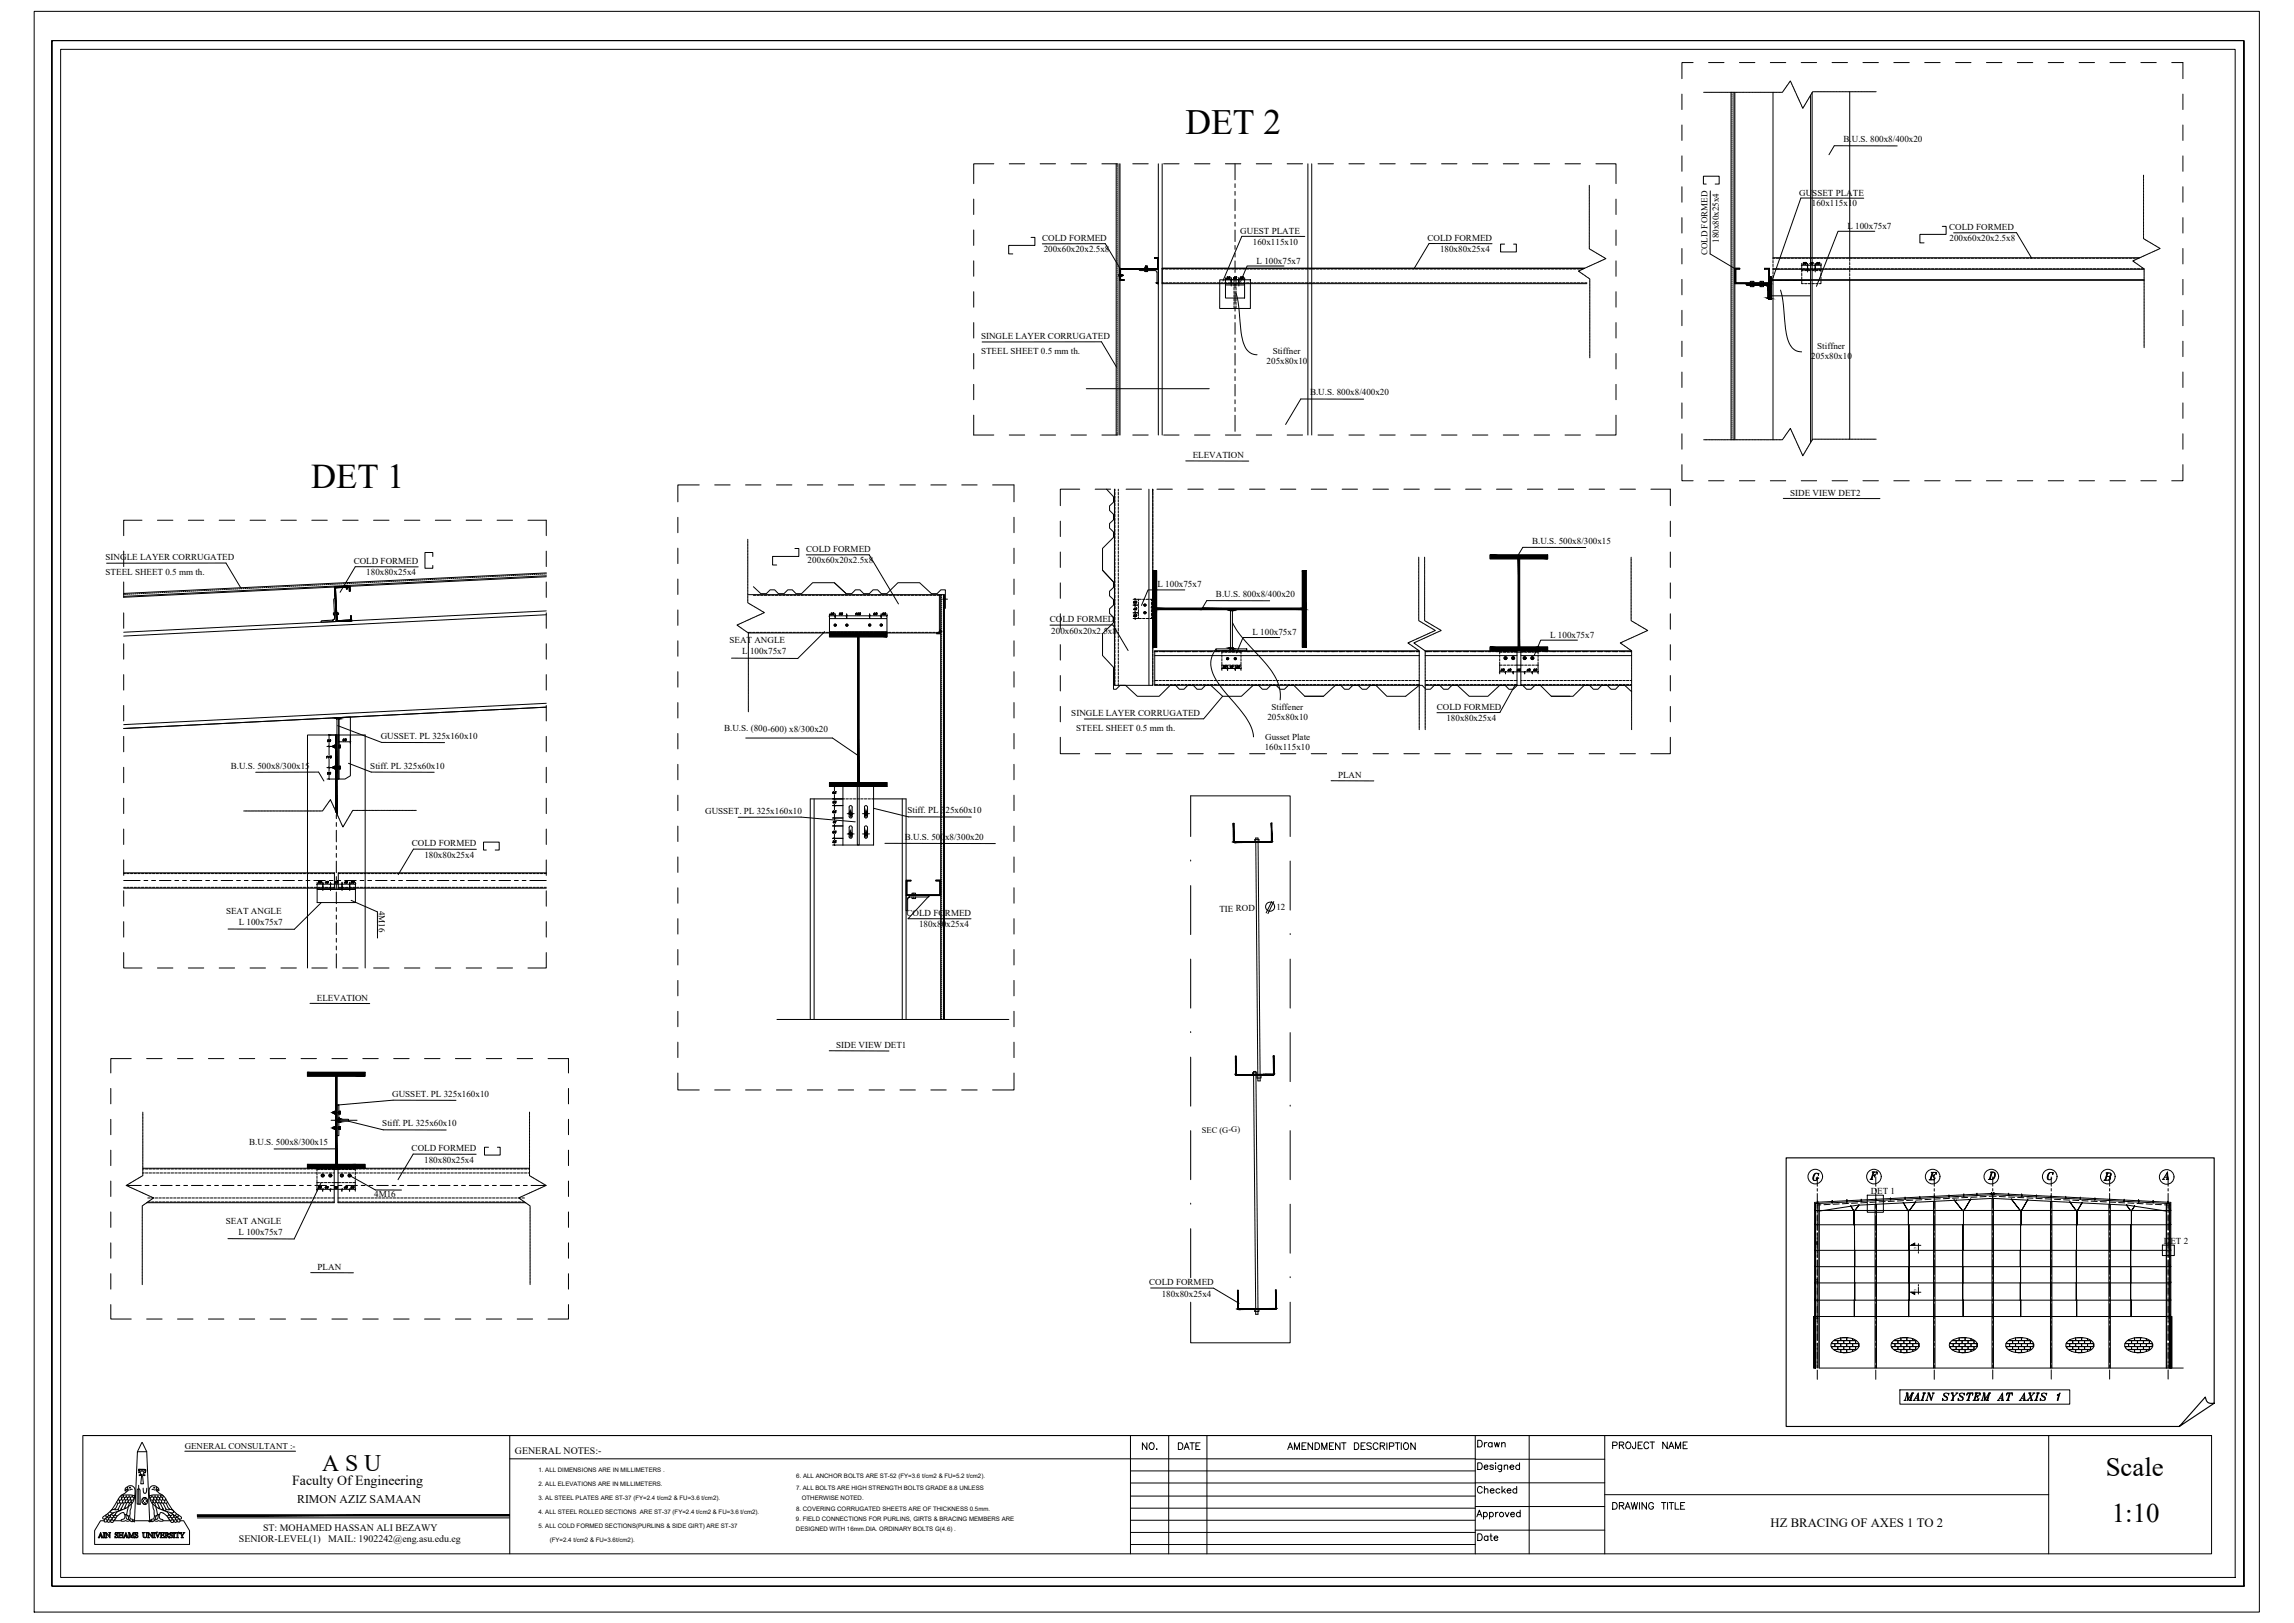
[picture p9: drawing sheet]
<svg xmlns="http://www.w3.org/2000/svg" width="1189mm" height="841mm" viewBox="0 0 1189 841" stroke-linecap="round" stroke-linejoin="round" font-family="sans-serif">
<defs><g id="words">
<text font-size="18.4" x="614" y="69">DET 2</text>
<text font-size="18" x="161" y="253">DET 1</text>
<g font-size="13.9">
<text x="1091" y="765">Scale</text>
<text x="1094" y="789">1:10</text>
</g>
<text font-size="12.3" x="167" y="762">A S U</text>
<text font-size="8.4" x="764" y="788">Approved</text>
<g font-size="7.5">
<text x="1029" y="612">D</text>
<text x="1089" y="613">B</text>
<text x="986" y="727">MAIN SYSTEM AT AXIS 1</text>
</g>
<text font-size="7.2" x="151" y="769">Faculty Of Engineering</text>
<g font-size="7.1">
<text x="999" y="612">E</text>
<text x="591" y="752">NO.</text>
<text x="610" y="752">DATE</text>
<text x="666" y="752">AMENDMENT DESCRIPTION</text>
<text x="765" y="751">Drawn</text>
<text x="765" y="775">Checked</text>
<text x="765" y="799">Date</text>
</g>
<g font-size="6.6">
<text x="835" y="752">PROJECT NAME</text>
<text x="835" y="783">DRAWING TITLE</text>
<text x="918" y="791">HZ BRACING OF AXES 1 TO 2</text>
</g>
<text font-size="6.2" x="154" y="779">RIMON AZIZ SAMAAN</text>
<text font-size="5.7" x="50" y="798">AIN SHAMS UNIVERSITY</text>
<g font-size="5.1">
<text x="267" y="753">GENERAL NOTES:-</text>
<text x="136" y="793">ST: MOHAMED HASSAN ALI BEZAWY</text>
<text x="124" y="799">SENIOR-LEVEL(1)</text>
<text x="170" y="799">MAIL: 1902242@eng.asu.edu.eg</text>
</g>
<g font-size="4.7">
<text x="955" y="74">B.U.S. 800x8/400x20</text>
<text x="932" y="102">GUSSET PLATE</text>
<text x="939" y="107">160x115x10</text>
<text x="957" y="119">L 100x75x7</text>
<text x="1010" y="119">COLD FORMED</text>
<text x="540" y="125">COLD FORMED</text>
<text x="643" y="121">GUEST PLATE</text>
<text x="740" y="125">COLD FORMED</text>
<text x="891" y="126" transform="rotate(-90 891 126)">180x80x25x4</text>
<text x="1010" y="125">200x60x20x2.5x8</text>
<text x="541" y="131">200x60x20x2.5x8</text>
<text x="649" y="127">160x115x10</text>
<text x="746" y="131">180x80x25x4</text>
<text x="651" y="137">L 100x75x7</text>
<text x="885" y="132" transform="rotate(-90 885 132)">COLD FORMED</text>
<text x="508" y="176">SINGLE LAYER CORRUGATED</text>
<text x="508" y="183">STEEL SHEET 0.5 mm th.</text>
<text x="660" y="183">Stiffner</text>
<text x="939" y="186">205x80x10</text>
<text x="942" y="181">Stiffner</text>
<text x="656" y="189">205x80x10</text>
<text x="679" y="205">B.U.S. 800x8/400x20</text>
<text x="618" y="237">ELEVATION</text>
<text x="928" y="257">SIDE VIEW DET2</text>
<text x="794" y="282">B.U.S. 500x8/300x15</text>
<text x="418" y="286">COLD FORMED</text>
<text x="55" y="290">SINGLE LAYER CORRUGATED</text>
<text x="183" y="292">COLD FORMED</text>
<text x="419" y="292">200x60x20x2.5x8</text>
<text x="55" y="298">STEEL SHEET 0.5 mm th.</text>
<text x="190" y="298">180x80x25x4</text>
<text x="600" y="304">L 100x75x7</text>
<text x="630" y="309">B.U.S. 800x8/400x20</text>
<text x="544" y="322">COLD FORMED</text>
<text x="545" y="328">200x60x20x2.5x8</text>
<text x="649" y="329">L 100x75x7</text>
<text x="378" y="333">SEAT ANGLE</text>
<text x="803" y="330">L 100x75x7</text>
<text x="385" y="339">L 100x75x7</text>
<text x="555" y="371">SINGLE LAYER CORRUGATED</text>
<text x="659" y="368">Stiffener</text>
<text x="745" y="368">COLD FORMED</text>
<text x="657" y="373">205x80x10</text>
<text x="750" y="374">180x80x25x4</text>
<text x="197" y="383">GUSSET. PL 325x160x10</text>
<text x="375" y="379" transform="rotate(1 375 379)">B.U.S. (800-600) x8/300x20</text>
<text x="558" y="379">STEEL SHEET 0.5 mm th.</text>
<text x="656" y="383">Gusset Plate</text>
<text x="655" y="389">160x115x10</text>
<text x="120" y="398">B.U.S. 500x8/300x15</text>
<text x="192" y="398">Stiff. PL 325x60x10</text>
<text x="693" y="403">PLAN</text>
<text x="365" y="422">GUSSET. PL 325x160x10</text>
<text x="470" y="421">Stiff. PL 325x60x10</text>
<text x="469" y="435">B.U.S. 500x8/300x20</text>
<text x="213" y="439">COLD FORMED</text>
<text x="220" y="444">180x80x25x4</text>
<text x="117" y="474">SEAT ANGLE</text>
<text x="196" y="472" transform="rotate(90 196 472)">4M16</text>
<text x="632" y="472" transform="rotate(-1 632 472)">TIE ROD</text>
<text x="662" y="471" transform="rotate(-1 662 471)">12</text>
<text x="124" y="479">L 100x75x7</text>
<text x="470" y="475">COLD FORMED</text>
<text x="476" y="481">180x80x25x4</text>
<text x="164" y="519">ELEVATION</text>
<text x="433" y="543">SIDE VIEW DET1</text>
<text x="203" y="568">GUSSET. PL 325x160x10</text>
<text x="198" y="584">Stiff. PL 325x60x10</text>
<text x="129" y="594">B.U.S. 500x8/300x15</text>
<text x="213" y="597">COLD FORMED</text>
<text x="220" y="603">180x80x25x4</text>
<text x="194" y="620">4M16</text>
<text x="969" y="619">DET 1</text>
<text x="117" y="634">SEAT ANGLE</text>
<text x="124" y="640">L 100x75x7</text>
<text x="1121" y="644">DET 2</text>
<text x="165" y="658">PLAN</text>
<text x="596" y="666">COLD FORMED</text>
<text x="602" y="672">180x80x25x4</text>
</g>
<text font-size="4.6" x="96" y="751">GENERAL CONSULTANT :-</text>
<text font-size="4.4" x="623" y="587">SEC (G-G)</text>
<g font-size="3.2">
<text x="279" y="763">1. ALL DIMENSIONS ARE IN MILLIMETERS .</text>
<text x="413" y="766">6. ALL ANCHOR BOLTS ARE ST-52 (FY=3.6 t/cm2 &amp; FU=5.2 t/cm2).</text>
<text x="279" y="770">2. ALL ELEVATIONS ARE IN MILLIMETERS.</text>
<text x="413" y="772">7. ALL BOLTS ARE HIGH STRENGTH BOLTS GRADE 8.8 UNLESS</text>
<text x="279" y="777">3. AL STEEL PLATES ARE ST-37 (FY=2.4 t/cm2 &amp; FU=3.6 t/cm2).</text>
<text x="416" y="777">OTHERWISE NOTED.</text>
<text x="279" y="785">4. ALL STEEL ROLLED SECTIONS ARE ST-37 (FY=2.4 t/cm2 &amp; FU=3.6 t/cm2).</text>
<text x="413" y="783">8. COVERING CORRUGATED SHEETS ARE OF THICKNESS 0.5mm.</text>
<text x="279" y="792">5. ALL COLD FORMED SECTIONS(PURLINS &amp; SIDE GIRT) ARE ST-37</text>
<text x="413" y="788">9. FIELD CONNECTIONS FOR PURLINS, GIRTS &amp; BRACING MEMBERS ARE</text>
<text x="413" y="793">DESIGNED WITH 16mm.DIA. ORDINARY BOLTS G(4.6) .</text>
<text x="285" y="799">(FY=2.4 t/cm2 &amp; FU=3.6t/cm2).</text>
</g>
<g font-size="1.7">
<text x="992" y="646" transform="rotate(92 992 646)">G</text>
<text x="992" y="668" transform="rotate(92 992 668)">G</text>
</g>
</g></defs>
<!-- layer: 0 -->
<g fill="none" stroke="#000" stroke-width=".52">
<path d="M27 21h1136v801v-801h-1136v801h1136h-1136zM31 26h1127v791h-1127zM883 48h40M924 47v1h-1M925 47h-1M925 45v1M926 45h.1M926 44h.1M927 43l-1 1M927 43h.1M927 43l1-1v1M928 43h.1"/>
<path d="M928 43h1M929 44l1 2M930 46h.1M930 46v1M930 47l1 1M931 48v1M931 49h.1M931 49l1 3M933 52v1M933 53h.1M933 53v1M933 54h1"/>
<path d="M934 55h.1M934 55v1h1M935 55h.1M936 54l-1 1M936 53v1M936 53h.1M937 52h-1M937 51v1M937 51h.1M938 50l-1 1M938 50h.1M939 49h-1"/>
<path d="M939 48v1M939 48h.1M940 48h-1M941 48h31M824 96v32M1111 91v33M819 140h.1M820 140h-1M820 139v1M821 139h.1M822 139h-1M822 138v1"/>
<path d="M824 128v1M824 129l2 1M825 137l-2 1M825 137h.1M826 130h.1M826 130l1 1M826 137h.1M827 136l-1 1M827 131h.1M828 131v1M828 136h-1M828 136h.1"/>
<path d="M828 132h1M829 132h.1M829 132h1M830 135l-2 1M830 133h.1M830 133h1M831 135h-1M831 135h.1M831 133h.1M831 134h1h-1M934 137v1M937 137v1"/>
<path d="M941 137l-1 1M944 137l-1 1M1106 136h.1M1106 135h-1l1 1M1107 136v1M1107 135h-1M1107 137h1M1108 134h-1M1108 137h1M1108 134h.1M1109 138h.1M1109 138h1"/>
<path d="M1110 139h.1M1111 139v1M1111 133l-3 1M1111 133h.1M1112 124h.1M1112 132l-1 1M1112 124l1 1M1113 132h-1M1113 125l1 1M1113 131v1M1114 131h.1M1114 126h.1"/>
<path d="M1115 126l1 1M1115 131h-1M1115 131h.1M1116 127h1M1116 130v1M1117 130h.1M1117 127h.1M1117 127v1M1118 128h.1M1118 130h-1M1118 129h.1M1118 128h1"/>
<path d="M1119 128v1M635 145h.1M638 145h.1M642 145h.1M645 145h.1M819 141h.1M819 140h-1l1 1M819 141l1 1M820 142l2 1M822 143h.1M822 143l1 1M823 144h.1"/>
<path d="M823 144l1 2M824 146v39M1111 140v40M883 228h40M924 227v1h-1M925 225l-1 2M926 225h.1M926 224h.1M927 223l-1 1M927 223h.1M927 223l1-1v1M928 223h.1"/>
<path d="M928 223l1 1M929 225l1 1M930 226h.1M930 227h.1M930 227v1M930 228h1M931 228v1M931 229h.1M931 229l1 3M932 232h.1M933 232v1M933 233v1"/>
<path d="M933 234h1M934 235h.1M934 235v1l1-1M936 234l-1 1M936 234h.1M936 233v1M936 233h.1M937 232h-1M937 232h.1M937 231h.1M938 230l-1 1M938 230h.1"/>
<path d="M939 229h-1M939 229h.1M940 228h-1M941 228h31M388 279v32M735 289v31M738 289v31M845 289v31M388 311v2M388 313h.1M389 313h.1M390 314h.1"/>
<path d="M390 314h1M391 320h.1M391 314v1M392 315h.1M392 320h-1M392 315h1M393 316h1M393 319h-1M394 319h-1M394 316h.1M394 316l1 1M394 318v1"/>
<path d="M395 318h.1M395 317h.1M396 317l-1 1M430 319h.1M433 319h.1M439 319h.1M451 319h-1M457 319h-1M460 319h-1M588 317l1 1M588 313l1 1M588 310l1 1"/>
<path d="M383 324v1M383 325h1M383 323l-1 1h1M384 325h.1M384 326h.1M385 326h.1M385 323h-1M385 323h.1M386 326l1 1M386 322h-1M386 322h.1M387 328h1v1"/>
<path d="M387 321v1M388 321h-1M388 329v40M389 321h-1M389 321h.1M390 320l-1 1M588 320l1 1M730 334h1M731 333h-1v1M731 333h.1M731 334l1 1M731 332v1"/>
<path d="M732 332h-1M732 335h1M732 332h.1M733 332h-1M733 336h.1M733 331v1M733 334h1M734 336h.1M734 333h-1v1M734 331h.1M734 334l1 1M734 332v1"/>
<path d="M734 336v1M735 337h1v1M735 332h-1M735 321l1 1M735 335h1M736 338v40M736 332h-1M736 322h.1M736 336h.1M736 330l-2 1M736 322l1 1M737 336h.1"/>
<path d="M737 330h.1M737 331l-1 1M737 331h.1M737 336l1 1M738 323h.1M738 323l1 1M738 329l-1 1M738 337h1v1M738 331h-1M738 329h.1M738 321l1 1M739 330l-1 1"/>
<path d="M739 338v40M739 324h.1M739 322h.1M739 324h1M739 329h.1M739 330h.1M740 322v1M740 329h-1M740 329h.1M740 324v1M740 330h.1M740 323h1"/>
<path d="M741 325h.1M741 328h-1M741 323l1 1M741 329l-1 1M741 328h.1M741 325l1 1M741 329h.1M742 324h.1M742 326h1M742 327l-1 1M742 324l1 1M742 327h.1"/>
<path d="M743 329h-1M743 326h.1M743 329h.1M743 326l1 1h-1M744 325l1 1M744 328h-1M744 328h.1M745 326h1M745 327l-1 1M746 327h-1M746 326h.1M746 327h.1"/>
<path d="M746 326l1 1h-1M841 334h.1M841 333h-1v1M841 334l1 1M841 332v1M842 335h.1M842 335h1M842 332h-1M843 336h.1M843 336h1M844 331l-1 1M844 336l1 1"/>
<path d="M844 331h.1M845 337l1 1M845 331h-1M845 321l1 1M846 330l-1 1M846 338v40M846 322h.1M846 330h.1M847 322v1M847 330h.1M847 323h.1M848 323h.1"/>
<path d="M848 323l1 1M848 329l-1 1M848 329h.1M849 324h.1M849 324l1 1M850 329h-1M850 329h.1M850 325h.1M851 325l1 1M851 328h-1M851 328h.1M852 326h1"/>
<path d="M852 327v1M853 327h-1M853 326h.1M853 327h.1M853 326l1 1h-1M633 346v1M636 346v1M640 346v1M643 346v1M777 348h.1M780 348h.1M784 348h.1"/>
<path d="M790 348h.1M794 348h.1M797 348h.1M170 381h1M170 387h1M170 398h1M176 384l-1 1M182 384l-1 1M168 420h-1h-1M168 419h.1M169 418l-1 1M169 417v1"/>
<path d="M170 417h.1M170 403l1 1M171 415l-1 2M171 415v-1l1 1M172 415v1M172 416v1M173 417v1M173 418v1M173 419l1 1M174 420h.1M184 420h-2M184 420h32"/>
<path d="M432 407l1 1M432 414h1M432 417l1 1M441 420v3M449 420v3M126 420h40M174 420v1M174 421h.1M175 422h.1M175 422v1M175 423h.1M175 423l1 1"/>
<path d="M176 424v1M176 426h1M177 426v1M177 427h.1M177 428l1 1v-1M179 427l-1 1M179 426v1M180 425l-1 1M180 425h.1M180 424v1M181 423v1M181 423h.1"/>
<path d="M182 422h-1M182 421v1M182 421h.1M432 424h1M432 428h1M432 434l1 1M432 438h1M439 422h4M439 432h4M441 430v4M447 422h4M447 432h4"/>
<path d="M449 430v4M165 458h-1M168 458h-1M172 458h-1M178 458h-1M181 458h.1M184 458h.1M74 576v32M274 576v32M66 614h-1l1 1M66 614h.1M67 615h.1"/>
<path d="M67 615h1M67 613v1M68 613h-1M68 613h.1M68 615v1M69 616h.1M69 612l-1 1M69 612h.1M69 616h1M70 616l1 1M70 612h-1M71 611h-1"/>
<path d="M71 617h.1M71 611h.1M71 617h1M72 610v1M73 618h1M73 610h-1M74 618h.1M74 608v1l-1 1M74 618l1 1M75 619h1M76 619h.1M77 619h.1"/>
<path d="M77 620h.1M77 620h1M165 616l-1 1M167 616v1M171 616v1M177 616v1M181 616v1M184 616v1M271 620h-1M271 620h.1M272 619h.1M273 619h-1"/>
<path d="M273 619h.1M274 618l-1 1M274 608v1l1 1M274 618h.1M275 618h.1M275 610h1M276 610l1 1M276 618h-1M277 611h1M277 617h-1M278 617h-1M278 611h.1"/>
<path d="M278 612h1M278 616v1M279 616h.1M279 612h1M280 612v1M280 616h-1M280 615v1M281 613h.1M281 613l1 1M282 614h.1M282 614h1l-2 1M74 626v40"/>
<path d="M74 624v1v1M76 623l-1 1M76 623h.1M77 622l-1 1M78 622h-1M78 620h1M79 620l1 1h-1M79 621l-1 1M270 621v1M270 620l-1 1M270 620h.1M270 622h1"/>
<path d="M271 622h.1M271 623h1M272 623h.1M272 623h1M273 623v1M274 624h.1M274 624l1 1v1M275 626v40M940 683l1-1-1 1M940 688l1-1-1 1M940 698l1-1-1 1M940 682h.1"/>
<path d="M940 682v1M941 682l-1 1M941 683l-1 1M941 684l-1 1M941 685l-1 1M941 686l-1 1M941 686l-1 1h1M941 687l-1 1M941 688l-1 1M941 689l-1 1 1-1M941 689l-1 2M941 690l-1 1"/>
<path d="M941 691l-1 1M941 692l-1 1M941 693h-1M941 693l-1 1M941 694l-1 1M941 695h-1M941 695l-1 1M941 696l-1 1M941 697l-1 1 1-1M941 698l-1 1M941 699l-1 1M941 699l-1 1 1-1"/>
<path d="M941 700l-1 1M941 685h-1M941 689l-1 1M949 696h14M949 698h.1M949 696h.1M950 695a10 10 0 0 1 13 1 5 5 0 0 1-6 5 8 8 0 0 1-8-4zM950 699h12M950 695h12M951 694v1M951 696v2M951 699v1"/>
<path d="M952 695v1M952 698v1M954 699v2h4M954 693v2M954 696v2M955 693h3M955 695v1M955 698v1M956 695v1M956 698v1M957 693v2M957 696v2"/>
<path d="M957 699v2M959 695v1M959 698v1M960 694v1M960 696v2M960 699v1M962 695v1M962 698v1M963 696v2M963 698h-14M980 696h15M980 696h.1"/>
<path d="M980 698h.1M981 696h.1M981 698h.1M981 695a10 10 0 0 1 13 1 5 5 0 0 1-6 5 8 8 0 0 1-8-4zM981 699h12M981 695h12M982 695h11M982 694v1M982 696v2M982 699v1M984 695v1M984 698v1"/>
<path d="M985 699v2h5M985 693v2M985 696v2M986 693h3M987 695v1M987 698v1M988 693v2M988 696v2M988 699v2M990 695v1M990 698v1M991 694v1"/>
<path d="M991 696v2M991 699v1M993 695v1M993 698v1M994 696v2M995 698h-15M1010 696h15v2M1011 696h.1M1011 698h.1M1012 699h12M1012 695h11M1012 699h11"/>
<path d="M1012 696v2M1012 699v1M1012 694v1M1014 695v1M1014 698v1M1015 693v2M1015 696v2M1015 699v2M1015 699v2h5M1016 693h3M1017 695v1M1017 698v1"/>
<path d="M1018 693v2M1018 696v2M1018 699v2M1020 695v1M1020 698v1M1021 694v1M1021 696v2M1021 699v1M1022 694v1M1022 696v2M1022 699v1M1023 695v1"/>
<path d="M1023 698v1M1025 698h-15M1040 698h14M1040 696h.1M1040 698h.1M1040 695a10 10 0 0 1 14 1 5 5 0 0 1-6 5 8 8 0 0 1-9-4zM1041 699h12M1041 695h12M1041 696v2M1041 699v1M1041 694v1M1043 695v1"/>
<path d="M1043 698v1M1045 699v2h4M1045 693v2M1045 696v2M1045 693h3M1046 695v1M1046 698v1M1048 693v2M1048 696v2M1048 699v2M1049 695v1M1049 698v1"/>
<path d="M1051 694v1M1051 696v2M1051 699v1M1052 695v1M1052 698v1M1054 696v2M1054 696h-14M1071 698h14M1071 696h14v2M1071 696h.1M1071 698h.1M1071 695a10 10 0 0 1 14 1 5 5 0 0 1-6 5 8 8 0 0 1-8-4z"/>
<path d="M1072 699h12M1072 695h12M1073 696v2M1073 699v1M1073 694v1M1074 695v1M1074 698v1M1076 693v2M1076 696v2M1076 699v2M1076 699v2h4M1076 693h3"/>
<path d="M1077 695v1M1077 698v1M1079 693v2M1079 696v2M1079 699v2M1080 695v1M1080 698v1M1082 694v1M1082 696v2M1082 699v1M1083 695v1M1083 698v1"/>
<path d="M1085 696v2M1101 698h15M1101 696h15M1102 698h.1M1102 696h.1M1102 699h12M1103 695h11M1103 699h11M1103 694v1M1103 696v2M1103 699v1M1105 695v1"/>
<path d="M1105 698v1M1106 699v2h5M1106 693v2M1106 696v2M1107 693h3M1108 695v1M1108 698v1M1109 693v2M1109 696v2M1109 699v2M1111 695v1M1111 698v1"/>
<path d="M1112 694v1M1112 696v2M1112 699v1M1114 695v1M1114 698v1M1115 696v2M1125 686l1-1-1 1M1125 696l1-1-1 1M1125 682h.1M1125 682v1M1126 682l-1 1M1126 683l-1 1"/>
<path d="M1126 683l-1 1h1M1126 684l-1 1M1126 685l-1 2M1126 686l-1 1M1126 686l-1 2M1126 687l-1 1 1-1M1126 687l-1 1M1126 688l-1 1M1126 688l-1 2M1126 689l-1 1M1126 690l-1 1M1126 691h-1"/>
<path d="M1126 691l-1 1M1126 692h-1M1126 692l-1 1M1126 693l-1 1M1126 694l-1 1 1-1M1126 694l-1 1M1126 695l-1 1M1126 696l-1 1M1126 697l-1 1M1126 697l-1 1 1-1M1126 698l-1 1M1126 699l-1 1"/>
<path d="M1126 700l-1 1M1126 685l-1 1M940 708l1-1-1 1M941 701l-1 1M941 702l-1 1M941 703l-1 1M941 704l-1 1M941 705l-1 1M941 706l-1 1 1-1M941 706l-1 1M941 707l-1 1M941 708l-1 1"/>
<path d="M941 709h.1M955 701h.1M956 701h.1M987 701h.1M1013 700a3 3 0 0 1-3-3 3 3 0 0 1 3-3 10 10 0 0 1 12 2 5 5 0 0 1-6 5l-6-1M1017 701h.1M1046 701h.1M1077 701h.1M1104 700a3 3 0 0 1-3-3 3 3 0 0 1 3-3 10 10 0 0 1 12 2 5 5 0 0 1-6 5l-6-1M1108 701h.1M1126 701l-1 1M1126 702l-1 1"/>
<path d="M1126 703l-1 1M1126 704l-1 1 1-1M1126 704l-1 1M1126 705l-1 1M1126 706l-1 1M1126 707l-1 1M1126 707l-1 1h1M1126 708l-1 1M1126 709h.1M1126 709h-1M264 744v61M586 744v61"/>
<path d="M832 744v61M1062 744v61M1146 744h-1102h1102"/>
<circle cx="441" cy="432" r=".8"/>
<circle cx="441" cy="422" r=".8"/>
<circle cx="449" cy="432" r=".8"/>
<circle cx="449" cy="422" r=".8"/>
</g>
<!-- layer: TITLE -->
<g fill="none" stroke="#000" stroke-width=".52">
<path d="M264 756h501M606 744v61M625 744v61M765 744v61M765 756h67M766 758h1a1.9 1.9 0 0 1 1 2 1.9 1.9 0 0 1-1 1h-1zM774 760l-2-1v1l2 1h-1h-1M775 758h.1M775 759v2M778 759v3h-1M778 760a1.1 1.1 0 0 0-1 0 1.1 1.1 0 0 0 0 1 1.1 1.1 0 0 0 1 0M780 760v-1h1v2"/>
<path d="M780 759v2M787 760a1.1 1.1 0 0 0-1 0 1.1 1.1 0 0 0 0 1 1.1 1.1 0 0 0 1 0M787 758v3M792 744v61M586 775h179M586 762h179M769 760h2a1.1 1.1 0 0 0-1-1 1.1 1.1 0 0 0-1 1 1.1 1.1 0 0 0 1 1h1M783 760h2a1.1 1.1 0 0 0-2-1 1.1 1.1 0 0 0-1 1 1.1 1.1 0 0 0 1 1h2M832 768h-246M832 775h230M586 794h179M586 788h179"/>
<path d="M586 782h179M765 781h67M765 793h67M586 800h179"/>
</g>
<!-- layer: FRAME A1$0$Fram Line -->
<path d="M102 785v1l162-1zM102 786l162-1v1z" fill="#000" stroke="#000" stroke-width=".52"/>
<path d="M102 787h162" fill="none" stroke="#000" stroke-width=".52"/>
<!-- layer: FRAME A1$0$Fram Text -->
<path d="M96 752h57" fill="none" stroke="#000" stroke-width=".52"/>
<!-- layer: AXIS -->
<path d="M43 744h1103v61h-1103z" fill="none" stroke="#000" stroke-width=".52"/>
<!-- layer: Table -->
<path d="M1148 727v-127h-222v139h203l19-12h-4l-1-3-14 15" fill="none" stroke="#000" stroke-width=".59"/>
<!-- layer: PORTAL FRAME -->
<g fill="none" stroke="#000" stroke-width=".52">
<path d="M18 6h1153v829h-1153zM877 32h-5v9M885 32h8M901 32h8M917 32h8M933 32h8M949 32h8M965 32h8M981 32h8M997 32h8M1013 32h8M1029 32h8"/>
<path d="M1045 32h8M1061 32h8M1077 32h8M1093 32h8M1109 32h8M1125 32h6v9M872 49v8M897 48v180M899 48v180M919 48v86M938 49v180M939 48v180"/>
<path d="M959 48v86M1131 49v8M872 65v8M1131 65v8M515 85h-10v10M523 85h8M539 85h8M555 85h8M571 85h8M578 85v140M580 85v140M587 85h8"/>
<path d="M600 85v140M602 85v140M603 85h8M619 85h8M635 85h8M651 85h8M667 85h8M678 85v140M680 85v140M683 85h8M699 85h8M715 85h8"/>
<path d="M731 85h8M747 85h8M763 85h8M779 85h8M795 85h8M811 85h8M827 85h10v10M872 81v8M872 97v8M884 95h-1v-4h8v4h-2M1131 81v8M1131 97v8"/>
<path d="M505 103v8M505 119v8M837 103v8M837 119v8M872 113v8M972 120h-19l-12 28M1007 117h2v4h-14v5h2M1131 113v8M505 135v8M534 123h2v4h-13v5h2M590 140h1h8l1 6v1v-7h-10M593 139v-1h2v1"/>
<path d="M594 138h.1M594 138v1M595 139h-2M602 139h1M604 139h1M606 139h1M608 139h1M610 139h1M612 139h1M614 139h1M615 139h2M617 139h2"/>
<path d="M619 139h1M621 139h1M623 139h1M625 139h1M627 139h1M629 139h1M631 139h1M633 139h1M634 139h2M636 139h2M638 139h2M640 139h1"/>
<path d="M642 139h1M644 139h1M646 139h1M648 139h1M650 139h1M652 139h1M654 139h1M655 139h2M657 139h2M659 139h1M661 139h1M663 139h1"/>
<path d="M665 139h1M665 138h-19l-3 8M667 139h1M669 139h1M671 139h1M673 139h1M674 139h2M676 139h2M678 139h2M680 139h1M682 139h1M684 139h1"/>
<path d="M686 139h1M688 139h1M690 139h1M692 139h1M694 139h1M695 139h2M697 139h2M699 139h2M701 139h1M703 139h1M705 139h1M707 139h1"/>
<path d="M709 139h1M711 139h1M713 139h1M714 139h2M716 139h2M718 139h2M720 139h1M722 139h1M724 139h1M726 139h1M728 139h1M730 139h1"/>
<path d="M732 139h1M734 139h1M735 139h2M737 139h2M739 139h2M741 139h1M743 139h1M745 139h1M747 139h1M749 139h1M751 139h1M753 139h1"/>
<path d="M754 139h2M756 139h2M758 139h2M760 139h1M762 139h1M764 139h1M766 139h1M768 139h1M770 139h1M772 139h1M774 139h1M775 139h2"/>
<path d="M777 139h2M779 139h2M780 126h-2v5h8v-5h-2M781 139h1M783 139h1M785 139h1M787 139h1M789 139h1M791 139h1M793 139h1M794 139h2M796 139h2"/>
<path d="M798 139h2M800 139h1M802 139h1M804 139h1M806 139h1M808 139h1M810 139h1M812 139h1M814 139h1M815 139h2M817 139h2M819 139h1"/>
<path d="M837 135v8M872 129v8M919 135v1M919 137v1M919 139v1M919 140h192M919 139h1M919 134h1M919 134h190M921 134h1M921 139h1M922 134h2"/>
<path d="M923 139h1M924 134h2M925 139h1M926 134h2M927 139h1M928 134h1M929 139h1M930 134h1M931 139h1M932 134h1M932 139h2M934 136v3"/>
<path d="M934 137h10M934 134h1M934 139h2M935 140h-1v1M935 136h.1M935 136v1h-1M935 136v1M935 137h.1M936 136v1M936 137v-1v1M936 134h1M936 139h1"/>
<path d="M937 136v5M938 134h1M938 139h1M938 136v1l1-1-1 1h1M939 136l-1 1M939 136v1M940 136l-1 1M940 134h1M940 139h1M941 136v5M942 134h1M942 136h.1"/>
<path d="M942 136v1h-1M942 136v1M942 137h.1M942 139h1M943 136l-1 1M943 136v1M943 140h1v1M943 134h2M944 136v3M944 139h1M945 134h2M946 139h1"/>
<path d="M947 134h2M948 139h1M949 134h1M950 139h1M951 134h1M951 139h2M953 134h1M953 139h2M955 134h1M955 139h2M957 134h1M957 139h1"/>
<path d="M959 136v1M959 138v1M959 140v1M959 139h1M960 134h-1v1M961 134h1M961 139h1M963 134h1M963 139h1M964 134h2M965 139h1M966 134h2"/>
<path d="M967 139h1M968 134h1M969 139h1M970 134h1M971 139h1M972 134h1M972 139h2M974 134h1M974 139h2M976 134h1M976 139h1M978 134h1"/>
<path d="M978 139h1M980 134h1M980 139h1M982 134h1M982 139h1M983 134h2M984 139h1M985 134h2M986 139h1M987 134h2M988 139h1M989 134h1"/>
<path d="M990 139h1M991 134h1M991 139h2M993 134h1M993 139h2M995 134h1M995 139h2M997 134h1M997 139h1M999 134h1M999 139h1M1001 134h1"/>
<path d="M1001 139h1M1003 134h1M1003 139h1M1004 134h2M1005 139h1M1006 134h2M1007 139h1M1008 134h1M1009 139h1M1010 134h1M1011 139h1M1012 134h1"/>
<path d="M1012 139h2M1014 134h1M1014 139h2M1016 134h1M1016 139h2M1018 134h1M1018 139h1M1020 134h1M1020 139h1M1022 134h1M1022 139h1M1023 134h2"/>
<path d="M1024 139h1M1025 134h2M1026 139h1M1027 134h2M1028 139h1M1029 134h1M1030 139h1M1031 134h1M1032 139h1M1033 134h1M1033 139h2M1035 134h1"/>
<path d="M1035 139h2M1037 134h1M1037 139h1M1039 134h1M1039 139h1M1041 134h1M1041 139h1M1043 134h1M1043 139h1M1044 134h2M1045 139h1M1046 134h2"/>
<path d="M1047 139h1M1048 134h1M1049 139h1M1050 134h1M1051 139h1M1052 134h1M1052 139h2M1054 134h1M1054 139h2M1056 134h1M1056 139h2M1058 134h1"/>
<path d="M1058 139h1M1060 134h1M1060 139h1M1062 134h1M1062 139h1M1063 134h2M1064 139h1M1065 134h2M1066 139h1M1067 134h2M1068 139h1M1069 134h1"/>
<path d="M1070 139h1M1071 134h1M1072 139h1M1073 134h1M1073 139h2M1075 134h1M1075 139h2M1077 134h1M1077 139h1M1079 134h1M1079 139h1M1081 134h1"/>
<path d="M1081 139h1M1083 134h1M1083 139h1M1084 134h2M1085 139h1M1086 134h2M1087 139h1M1088 134h2M1089 139h1M1090 134h1M1091 139h1M1092 134h1"/>
<path d="M1092 139h2M1094 134h1M1094 139h2M1096 134h1M1096 139h2M1098 134h1M1098 139h1M1100 134h1M1100 139h1M1102 134h1M1102 139h1M1103 134h2"/>
<path d="M1104 139h1M1105 134h2M1106 139h1M1107 134h1M1108 139h1M1110 139h1M1131 129v8M505 151v8M593 140v1h2v-1M594 140v1M602 147h1M604 147h1"/>
<path d="M606 147h1M608 147h1M610 147h1M612 147h1M614 147h1M615 147h2M617 147h2M619 147h2M621 147h1M623 147h1M625 147h1M627 147h1"/>
<path d="M629 147h1M631 147h1M632 145h16v15h-16zM633 147h1M635 147h1M635 147h10v7h-10zM635 148h10M635 145h10M635 144v3M636 144v-1v1M636 144h.1M636 143v1"/>
<path d="M636 147h2M637 144h.1M637 143v1zM638 144v4M638 147h2M640 145v1M640 147v1M640 149v1M640 151v1M640 153v1M640 155v1M640 157v1"/>
<path d="M640 158v2M640 144h.1M640 143v1M640 144h-1l1-1v1M640 147h2M641 145v1M641 147v1M641 149v1M641 151v1M641 153v1M641 155v1M641 157v1"/>
<path d="M641 158v2M641 143l-1 1h1M641 143v1M642 144v4M642 147h1M643 144v-1v1M643 144h.1M643 143v1M644 147h1M644 143v1M644 144h.1M645 144v3"/>
<path d="M646 147h1M648 147h1M650 147h1M652 147h1M654 147h1M656 147h1M657 147h2M659 147h2M661 147h1M663 147h1M665 147h1M667 147h1"/>
<path d="M669 147h1M671 147h1M673 147h1M675 147h1M676 147h2M678 147h2M680 147h2M682 147h1M684 147h1M686 147h1M688 147h1M690 147h1"/>
<path d="M692 147h1M694 147h1M696 147h1M697 147h2M699 147h2M701 147h1M703 147h1M705 147h1M707 147h1M709 147h1M711 147h1M713 147h1"/>
<path d="M715 147h1M716 147h2M718 147h2M720 147h2M722 147h1M724 147h1M726 147h1M728 147h1M730 147h1M732 147h1M734 147h1M736 147h1"/>
<path d="M737 147h2M739 147h2M741 147h1M743 147h1M745 147h1M747 147h1M749 147h1M751 147h1M753 147h1M755 147h1M756 147h2M758 147h2"/>
<path d="M760 147h2M762 147h1M764 147h1M766 147h1M768 147h1M770 147h1M772 147h1M774 147h1M776 147h1M777 147h2M779 147h2M781 147h2"/>
<path d="M783 147h1M785 147h1M787 147h1M789 147h1M791 147h1M793 147h1M795 147h1M796 147h2M798 147h2M800 147h2M802 147h1M804 147h1"/>
<path d="M806 147h1M808 147h1M810 147h1M812 147h1M814 147h1M816 147h1M817 147h2M819 147h2M821 147h1M837 151v8M872 145v8M907 147v-1h2v1"/>
<path d="M907 148v1h2v-1M908 146v1M908 148v1M912 147v-1h2v1M912 148v1h2v-1M913 146v1M913 148v1M917 143h1v12h-1v-8M918 153h20M919 145h192M919 141v1M919 143v1"/>
<path d="M919 145v83M934 140h1M934 142v1M934 144v1M934 145v2h1M935 140h2M935 147h2M937 140h1M937 147h1M939 140h1M939 147h1M941 140h1"/>
<path d="M941 147h1M943 140h1M944 145v2h-1M944 142v1M944 144v1M959 144v84M959 142v1M1131 145v8M505 167v8M837 167v8M872 161v8M872 177v8"/>
<path d="M1131 161v8M1131 177v8M505 183v8M505 199v8M837 183v8M837 199v8M872 193v8M1131 193v8M505 215v10h10M563 201h64M837 215v10h-10M872 209v8"/>
<path d="M1131 209v8M523 225h8M539 225h8M555 225h8M571 225h8M587 225h8M603 225h8M619 225h8M635 225h8M651 225h8M667 225h8M683 225h8"/>
<path d="M699 225h8M715 225h8M731 225h8M747 225h8M763 225h8M779 225h8M795 225h8M811 225h8M872 225v8M1131 225v8M362 251h-11v9M370 251h8"/>
<path d="M386 251h8M402 251h8M418 251h8M434 251h8M450 251h8M466 251h8M482 251h8M498 251h8M514 251h11v9M560 253h-10v9M568 253h8M578 253v102h19v-102v1"/>
<path d="M578 253v1M578 255v1M578 257v1M578 259v1M580 253v1M580 255v1M580 257v1M580 259v1M584 253h8M595 253v102M597 255v1M597 257v1"/>
<path d="M597 259v1M600 253h8M616 253h8M632 253h8M648 253h8M664 253h8M680 253h8M696 253h8M712 253h8M728 253h8M744 253h8M760 253h8"/>
<path d="M776 253h8M792 253h8M808 253h8M824 253h8M840 253h8M856 253h10v9M872 241v8h5M885 249h8M901 249h8M917 249h8M933 249h8M949 249h8"/>
<path d="M965 249h8M981 249h8M997 249h8M1013 249h8M1029 249h8M1045 249h8M1061 249h8M1077 249h8M1093 249h8M1109 249h8M1131 241v8h-6M74 270h-10v8"/>
<path d="M82 270h8M98 270h8M114 270h8M130 270h8M146 270h8M162 270h8M178 270h8M194 270h8M210 270h8M226 270h8M242 270h8M258 270h8"/>
<path d="M274 270h9v8M351 268v8M525 268v8M550 270v8M578 261v1M578 263v1M578 265v1M578 267v1M578 268v2M578 270v2M578 272v2M578 274v1"/>
<path d="M578 276v1M578 278v1M578 280v1M580 261v1M580 263v1M580 265v1M580 267v1M580 268v2M580 270v2M580 272v2M580 274v1M580 276v1"/>
<path d="M580 278v1M580 280v1M597 261v1M597 263v1M597 265v1M597 267v1M597 268v2M597 270v2M597 272v2M597 274v1M597 276v1M597 278v1"/>
<path d="M597 280v1M866 270v8M64 286v8M224 288v-2h-4v8h4v-1M283 286v8M283 299l-219 10M283 298l-219 11M283 297l-219 11M351 284v8M412 284h2v4h-14v5h3M525 284v8M550 286v8"/>
<path d="M578 282v1M578 284v1M578 286v1M578 287v2M578 289v2M578 291v2M578 293v1M578 295v1M578 297v1M578 299v1M580 282v1M580 284v1"/>
<path d="M580 286v1M580 287v2M580 289v2M580 291v2M580 293v1M580 295v1M580 297v1M580 299v1M597 296h2v39h-2zM597 282v1M597 284v1M597 286v1"/>
<path d="M597 287v2M597 289v2M597 291v2M597 293v1M597 295v1M597 297v1M597 299v1M675 296h2v39h-2zM772 288h30v2h-30zM787 290h1v45h-1zM866 286v8M64 302v8"/>
<path d="M64 318v8M173 318v1M173 318h.1M174 310l-1 1v9M174 317h1v2M175 318h.1M175 318h-1M283 302v8M283 318v8M351 300v8M351 316v8M388 308h99v20h-99"/>
<path d="M390 308h2M392 308h2M394 308h1M396 308h1M398 308h1M400 308h1M402 308h1M404 308h1M406 308h1M408 308h1M409 308h2M411 308h2"/>
<path d="M413 308h1M415 308h1M417 308h1M419 308h1M421 308h1M423 308h1M425 308h1M427 308h1M428 308h2M430 318v2M430 319h30M430 308h2"/>
<path d="M431 318h.1M431 318v1v-1M431 318v1M432 318v1v-1M432 318v1M432 308h2M433 318v2M434 308h1M435 318v1M435 318v1v-1M435 318h.1M436 318h-1h1h-1"/>
<path d="M436 308h1M436 318v1zM436 318v1M437 318l-1 1M438 308h1M439 318v2M440 308h1M442 308h1M443 318h1v1zM444 308h1M444 318v1M444 318h1l-1 1h1"/>
<path d="M445 318h-1M445 318h.1M446 308h1M446 318l-1 1 1-1M446 318v1M448 308h1M449 308h2M451 318v2M451 308h2M453 308h2M453 318v1v-1M453 318v1"/>
<path d="M453 318h.1M454 318v1v-1M455 308h1M457 318v2M457 308h1M458 318h.1M458 318v1l-1-1M458 318v1M459 318l-1 1M459 318v1zM459 318v1M459 308h1"/>
<path d="M460 318v2M461 308h1M463 308h1M465 308h1M467 308h1M468 308h2M470 308h2M472 308h2M474 308h1M476 308h1M478 308h1M480 308h1"/>
<path d="M482 308h1M484 308h1M486 308h1M487 308h2v220M487 308v220M488 310h3M489 308v220M525 300v8M525 316v8M550 302v8M550 318v8M578 301v1"/>
<path d="M578 303v1M578 305v1M578 307v1M578 308v2M578 310v2M578 312v2M578 314v1M578 316v1M578 318v1M578 320v1M580 301v1M580 303v1"/>
<path d="M580 305v1M580 307v1M580 308v2M580 310v2M580 312v2M580 314v1M580 316v1M580 318v1M580 320v1M587 311h4M587 318h3M587 314h3"/>
<path d="M588 319h.1M588 312h.1M588 319h-1M588 319v1M588 312h-1M588 312v1M588 315v1M588 316h-1l1-1v1M588 310v1M588 313v2M588 317v1M588 320v1"/>
<path d="M589 319h.1M589 312h.1M589 319v1M589 315v1v-1M589 312v1M590 320v1h1M590 311h.1M590 312v1M590 314v1M590 316v1M590 318v1M592 311h1"/>
<path d="M594 311h1M596 311h1M597 311h.1M597 312v1M597 314v1M597 316v1M597 318v1M597 320v1M597 320v1h-1M597 301v1M597 303v1M597 305v1"/>
<path d="M597 307v1M597 308v2M597 310v2M597 312v2M599 315h76v1h-76zM614 306h-19l-3 8M638 316v20M639 316v20M866 302v8M866 318v8M64 334v8M172 321h1l-6 1h-1h16"/>
<path d="M173 321h.1M173 321v-1v1M283 334v8M351 332v8M388 328h1M390 328h1M392 328h1M394 328h1M396 328h1M398 328h1M400 328h1M401 328h2"/>
<path d="M403 328h2M405 328h2M407 328h1M409 328h1M411 328h1M413 328h1M415 328h1M417 328h1M419 328h1M421 328h1M422 328h2M424 328h2"/>
<path d="M426 328h1M427 327l-14 14M428 328h1M430 328h30v2h-30zM430 321h30v7h-30zM430 327h30M430 328h1M432 328h1M434 328h1M436 328h1M438 328h1M440 328h1"/>
<path d="M441 328h2M443 328h2M444 330h1v76h-1zM445 328h2M447 328h1M449 328h1M451 328h1M453 328h1M455 328h1M457 328h1M459 328h1M461 328h1"/>
<path d="M462 328h2M464 328h2M466 328h2M468 328h1M470 328h1M472 328h1M474 328h1M476 328h1M478 328h1M480 328h1M481 328h2M483 328h2"/>
<path d="M485 328h2M487 327h1M525 332v8M550 334v8M578 322v1M578 324v1M578 326v1M578 327v2M578 329v2M578 331v2M578 333v1M578 335v1"/>
<path d="M578 337v1M578 339v1M580 322v1M580 324v1M580 326v1M580 327v2M580 329v2M580 331v2M580 333v1M580 335v1M580 337v1M580 339v1"/>
<path d="M587 321h3M592 321h1M594 321h1M597 322v1M597 324v1M597 326v1M597 327v2M597 329v2M597 331v2M597 333v1M597 335v1M597 337v1"/>
<path d="M597 339v1M598 338h2M598 340h138M601 338h1M603 338h1M604 338h2M606 338h2M608 338h2M610 338h1M612 338h1M614 338h1M616 338h1"/>
<path d="M618 338h1M620 338h1M622 338h1M623 338h2M625 338h2M627 338h2M629 338h1M630 336h16v1h-16zM631 338h1M633 338h1M633 339v2M634 337h-1v2"/>
<path d="M635 338h1M637 338h1M638 338h2M639 338h1M640 338h2M641 338h1M642 337h1v2M642 338h1M643 338h1M643 339v2M644 338h2M646 338h2"/>
<path d="M648 338h2M650 338h1M652 338h1M654 338h1M656 338h1M658 338h1M660 338h1M662 338h1M663 330h-19l-3 8M664 338h1M665 338h2M667 338h2"/>
<path d="M669 338h1M671 338h1M673 338h1M675 338h1M677 338h1M679 338h1M681 338h1M683 338h1M684 338h2M686 338h2M688 338h2M690 338h1"/>
<path d="M692 338h1M694 338h1M696 338h1M698 338h1M700 338h1M702 338h1M704 338h1M705 338h2M707 338h2M709 338h1M711 338h1M713 338h1"/>
<path d="M715 338h1M717 338h1M719 338h1M721 338h1M723 338h1M724 338h2M726 338h2M728 338h2M730 338h1M732 338h1M734 338h2M735 337h-137v18h138l-8 6"/>
<path d="M739 337h107M739 340h47M739 338h1M741 338h1M743 338h1M745 338h1M747 338h1M749 338h1M750 338h2M752 338h2M754 338h2M756 338h1"/>
<path d="M758 338h1M760 338h1M762 338h1M764 338h1M766 338h1M768 338h1M770 338h1M771 338h2M773 338h2M775 338h1M777 338h1M777 338h2"/>
<path d="M777 337v2M777 339v2M779 338h1M781 338h1M783 338h1M785 338h1M785 338h4M785 337h-13v-2h30v2h-13M786 337v18h-47M788 338h1M788 340h58M788 337v18h58"/>
<path d="M790 338h1M791 338h2M792 338h1M793 338h2M794 338h1M795 338h2M796 338h1M797 337v2M797 339v2M797 338h1M799 338h1M801 338h1"/>
<path d="M803 338h1M805 338h1M807 338h1M809 338h1M811 338h1M812 338h2M814 338h2M816 338h2M818 332h-20l-3 8M818 338h1M820 338h1M822 338h1"/>
<path d="M824 338h1M826 338h1M828 338h1M830 338h1M831 338h2M833 338h2M835 338h2M837 338h1M839 338h1M841 338h1M843 338h1M845 338h1"/>
<path d="M866 334v8M64 350v8M283 350v8M351 348v8M525 348v8M550 350v8M578 341v1M578 343v1M578 345v1M578 347v1M578 348v2M578 350v2"/>
<path d="M578 352v2M578 354v1M580 341v1M580 343v1M580 345v1M580 347v1M580 348v2M580 350v2M580 352v2M580 354v1M597 341v1M597 343v1"/>
<path d="M597 345v1M597 347v1M597 348v2M597 350v2M597 352v2M597 354v1M598 353h2M598 355h2M601 353h1M601 355h1M603 353h1M603 355h1"/>
<path d="M604 353h2M604 355h2M606 353h2M606 355h2M608 353h2M608 355h2M610 353h1M610 355h1M612 353h1M612 355h1M614 353h1M614 355h1"/>
<path d="M616 353h1M616 355h1M618 353h1M618 355h1M620 353h1M620 355h1M622 353h1M622 355h1M623 353h2M623 355h2M625 353h2M625 355h2"/>
<path d="M627 353h2M627 355h2M629 353h1M629 355h1M631 353h1M631 355h1M633 353h1M633 355h1M633 341v2M633 343v4M633 345h1M633 346h7"/>
<path d="M634 345h1h-1M634 345v1M634 345h.1M635 345l-1 1M635 345h1M635 353h1M635 355h1M635 345v1M636 345v2M637 345h1M637 353h1M637 355h1"/>
<path d="M638 345v1M638 346h-1l1-1v1M638 345h2M639 345v1zM639 345l-1 1M639 353h1M639 355h1M639 345v1M640 345v2v-1h3M640 345h2M641 353h1M641 355h1"/>
<path d="M641 345h.1M641 345v1M642 345v1M642 346v-1v1M643 353h1M643 355h1M643 343v2h-1M643 341v2M643 345v2M644 353h2M644 355h2M646 353h2"/>
<path d="M646 355h2M648 353h2M648 355h2M650 353h1M650 355h1M652 353h1M652 355h1M654 353h1M654 355h1M656 353h1M656 355h1M658 353h1"/>
<path d="M658 355h1M660 353h1M660 355h1M662 353h1M662 355h1M664 353h1M664 355h1M665 353h2M665 355h2M667 353h2M667 355h2M669 353h1"/>
<path d="M669 355h1M671 353h1M671 355h1M673 353h1M673 355h1M675 353h1M675 355h1M677 353h1M677 355h1M679 353h1M679 355h1M681 353h1"/>
<path d="M681 355h1M683 353h1M683 355h1M684 353h2M684 355h2M686 353h2M686 355h2M688 353h2M688 355h2M690 353h1M690 355h1M692 353h1"/>
<path d="M692 355h1M694 353h1M694 355h1M696 353h1M696 355h1M698 353h1M698 355h1M700 353h1M700 355h1M702 353h1M702 355h1M704 353h1"/>
<path d="M704 355h1M705 353h2M705 355h2M707 353h2M707 355h2M709 353h1M709 355h1M711 353h1M711 355h1M713 353h1M713 355h1M715 353h1"/>
<path d="M715 355h1M717 353h1M717 355h1M719 353h1M719 355h1M721 353h1M721 355h1M723 353h1M723 355h1M724 353h2M724 355h2M726 353h2"/>
<path d="M726 355h2M728 353h2M728 355h2M730 353h1M730 355h1M732 353h1M732 355h1M734 353h2M734 355h2M739 353h1M739 355h1M741 353h1"/>
<path d="M741 355h1M743 353h1M743 355h1M745 353h1M745 355h1M747 353h1M747 355h1M748 353h2M749 355h1M750 353h2M750 355h2M752 353h2"/>
<path d="M752 355h2M754 353h1M754 355h2M756 353h1M756 355h1M758 353h1M758 355h1M760 353h1M760 355h1M762 353h1M762 355h1M764 353h1"/>
<path d="M764 355h1M766 353h1M766 355h1M767 353h2M768 355h1M769 353h2M770 355h1M771 353h2M771 355h2M773 353h1M773 355h2M775 353h1"/>
<path d="M775 355h2M777 353h1M777 355h1M777 345h2M777 348h20M777 341v2M777 343v6M778 347h1h-1M778 347v1v-1M778 347v1M778 347h.1M779 347h-1"/>
<path d="M779 353h1M779 355h1M779 345h1M779 347v1v-1M779 347v1M780 348v1M781 353h1M781 355h1M781 345h1M782 347v1M782 347h-1h1v1M783 347l-1 1"/>
<path d="M783 347v1zM783 353h1M783 355h1M783 347v1M783 345h1M784 348v1M785 353h1M785 355h1M785 345h4M787 347l-1 1M787 347v1v-1M787 347v1"/>
<path d="M787 347h-1l1 1v-1h-1M788 347l-1 1 1-1M788 347v1M788 353h1M788 355h1M790 353h1M790 355h1M790 345h1M790 348v1M791 353h2M791 355h2M792 347v1v-1h-1h1"/>
<path d="M792 347v1M792 345h1M793 347l-1 1 1-1M793 347v1M793 353h2M793 355h2M794 345h1M794 348v1M795 347h.1M795 347v1v-1M795 347v1zM795 353h2"/>
<path d="M795 355h2M796 345h1M796 347v1M796 347v1v-1M797 341v2M797 343v6M797 353h1M797 355h1M799 353h1M799 355h1M801 353h1M801 355h1"/>
<path d="M803 353h1M803 355h1M805 353h1M805 355h1M807 353h1M807 355h1M809 353h1M809 355h1M811 353h1M811 355h1M812 353h2M812 355h2"/>
<path d="M814 353h2M814 355h2M816 353h2M816 355h2M818 353h1M818 355h1M820 353h1M820 355h1M822 353h1M822 355h1M824 353h1M824 355h1"/>
<path d="M826 353h1M826 355h1M828 353h1M828 355h1M830 353h1M830 355h1M831 353h2M831 355h2M833 353h2M833 355h2M835 353h2M835 355h2"/>
<path d="M837 353h1M837 355h1M839 353h1M839 355h1M841 353h1M841 355h1M843 353h1M843 355h1M845 353h1M845 355h1M866 350v8M64 366v8"/>
<path d="M175 372h1v32h-6M175 376l23 9M176 372h6v30l-3 2h-3zM176 372h-1v32M283 366l-219 12M283 366v8M351 364v8M525 364v8M550 366v8M866 366v8M64 382v8M64 398v8"/>
<path d="M169 392h1l-1 1zM170 387h4M170 398h4M170 392l-1 1M170 383v1M170 384h.1M170 392h1l-1 1zM170 381h5v41M171 381v2M171 385v6M171 393v7M171 392l-1 1"/>
<path d="M171 383v1M171 384v-1v1M171 392v1M172 392l-1 1M172 392v1M174 381v39M176 381v4M176 384h6M178 383v1M179 383v1M181 396l11 4M182 381v4"/>
<path d="M283 382v8M283 398v8M351 380v8M351 396v8M431 382l13 9M525 380v8M525 396v8M550 382v9h10M568 391h8M584 391h8M600 391h8M616 391h8"/>
<path d="M632 391h8M648 391h8M664 391h8M680 391h8M696 391h8M712 391h8M728 391h8M744 391h8M760 391h8M776 391h8M792 391h8M808 391h8"/>
<path d="M824 391h8M840 391h8M866 382v9h-10M64 414v8M170 400v1v-1M170 401h.1M170 400v1M171 402v2M171 400v1v-1M283 414v8M351 412v8M422 414v114"/>
<path d="M430 406h30v2h-30zM431 414h6M431 408h22v30h-22M431 417h6M432 415v1M432 410v1M432 416h.1M432 411h.1M432 408v2M432 412v3M432 417v3M433 410v1"/>
<path d="M433 410h.1M433 411h.1M433 416h.1M433 415v1M437 408v30M438 414h-18v114M438 414h2M440 418h2v5a.8 .8 0 0 1-1 1 .8 .8 0 0 1-1-1zM440 414h2M442 414h1M444 414h1M444 408h1v30h-1z"/>
<path d="M446 414h1M448 414h1M448 418h1l1 5a.8 .8 0 0 1-1 1 .8 .8 0 0 1-1-1zM450 414h1M452 414h18v114M453 419l18 4M468 414v114M525 412v8M64 430v8M283 430v8M351 428v8M415 423l28 3"/>
<path d="M431 424h6M431 428h6M431 434h6M432 436h.1M432 420v1M432 431v1M432 436v1v-1M432 436v1M432 431v1v-1M432 421h.1M432 426v-1v1M432 425v1"/>
<path d="M432 422v3M432 427v3M432 432v3M432 437v1M433 426v-1v1zM433 431v1M433 436v1M433 421h.1M433 420v1M433 425v1M433 431v1v-1M433 436v1v-1"/>
<path d="M440 428h2v6a.8 .8 0 0 1-1 0 .8 .8 0 0 1-1 0zM448 428h1l1 6a.8 .8 0 0 1-1 0 .8 .8 0 0 1-1 0zM525 428v8M64 446v8M64 460h1M64 453h1M64 452h109v8h-109M66 460h1M66 453h1M68 460h1M68 453h1M69 460h2"/>
<path d="M69 453h2M71 460h2M71 453h2M73 460h2M73 453h2M75 460h1M75 453h1M77 460h1M77 453h1M79 460h1M79 453h1M81 460h1"/>
<path d="M81 453h1M83 460h1M83 453h1M85 460h1M85 453h1M87 460h1M87 453h1M89 460h1M89 453h1M90 460h2M90 453h2M92 460h2"/>
<path d="M92 453h2M94 460h2M94 453h2M96 460h1M96 453h1M98 460h1M98 453h1M100 460h1M100 453h1M102 460h1M102 453h1M104 460h1"/>
<path d="M104 453h1M106 460h1M106 453h1M108 460h1M108 453h1M109 460h2M109 453h2M111 460h2M111 453h2M113 460h2M113 453h2M115 460h1"/>
<path d="M115 453h1M117 460h1M117 453h1M119 460h1M119 453h1M121 460h1M121 453h1M123 460h1M123 453h1M125 460h1M125 453h1M127 460h1"/>
<path d="M127 453h1M129 460h1M129 453h1M130 460h2M130 453h2M132 460h2M132 453h2M134 460h2M134 453h2M136 460h1M136 453h1M138 460h1"/>
<path d="M138 453h1M140 460h1M140 453h1M142 460h1M142 453h1M144 460h1M144 453h1M146 460h1M146 453h1M148 460h1M148 453h1M149 460h2"/>
<path d="M149 453h2M151 460h2M151 453h2M153 460h2M153 453h2M155 460h1M155 453h1M157 460h1M157 453h1M159 460h1M159 453h1M161 460h1"/>
<path d="M161 453h1M163 460h1M163 453h1M164 458h20M164 457v3M165 460h1M165 453h1M165 457h1h-1M165 457l1 1-1-1M165 457v1M166 457h-1M166 457v1"/>
<path d="M166 457h.1M166 457v1l1-1M167 457l-1 1M167 460h1M167 453h1M167 457v4M169 460h1M169 453h1M169 457v1v-1h-1h1M169 457v1M170 457v1v-1M170 460h2"/>
<path d="M170 453h2M171 457v4M172 460h1M172 453h1M174 457v1v-1M174 457v1M174 457h-1l1 1v-1M175 457v1v-1M175 460h2M175 453h2M177 460h1M177 453h1"/>
<path d="M177 457v4M179 457v1M179 460h1M179 453h1M179 457h-1h1v1M180 457v1v-1M181 460h1M181 453h1M181 457v4M182 457h1h-1M182 457v1v-1M182 457v1"/>
<path d="M182 457h.1M183 457h-1M183 460h1M183 453h1M183 457v1M183 457v1zM184 457l-1 1M184 457v3M185 460h1M185 453h1M187 460h1M187 453h1"/>
<path d="M189 460h1M189 453h1M190 460h2M190 453h2M192 460h2M192 453h2M194 460h2M194 453h2M196 460h1M196 453h1M198 460h1M198 453h1"/>
<path d="M200 460h1M200 453h1M202 460h1M202 453h1M204 460h1M204 453h1M206 460h1M206 453h1M208 460h1M208 453h1M210 460h1M210 453h1"/>
<path d="M211 460h2M211 453h2M213 460h2M213 453h2M215 460h2M215 453h2M217 460h1M217 453h1M219 460h1M219 453h1M221 460h1M221 453h1"/>
<path d="M223 460h1M223 453h1M225 460h1M225 453h1M227 460h1M227 453h1M229 460h1M229 453h1M230 460h2M230 453h2M232 460h2M232 453h2"/>
<path d="M234 460h2M234 453h2M236 460h1M236 453h1M238 460h1M238 453h1M240 460h1M240 453h1M242 460h1M242 453h1M244 460h1M244 453h1"/>
<path d="M246 460h1M246 453h1M248 460h1M248 453h1M250 460h1M250 453h1M251 460h2M251 453h2M252 440h-1v-4h8v4h-2M253 460h2M253 453h2M255 460h2"/>
<path d="M255 453h2M257 460h1M257 453h1M259 460h1M259 453h1M261 460h1M261 453h1M263 460h1M263 453h1M265 460h1M265 453h1M267 460h1"/>
<path d="M267 453h1M269 460h1M269 453h1M270 460h2M270 453h2M272 460h2M272 453h2M274 460h2M274 453h2M276 460h1M276 453h1M278 460h1"/>
<path d="M278 453h1M280 460h1M280 453h1M282 460h1M282 453h1M283 446v8M283 452h-108v8h108M351 444v8M470 456v16v-1v-6v1M525 444v8M64 462v8M64 478v8"/>
<path d="M164 460h20v8h-20zM164 461h20M167 468l-14 14M283 462v8M283 478v8M351 460v8M351 476v8M471 465h-1M471 465h.1M473 464v-1h1v1M473 465v1h1v-1M474 463v1"/>
<path d="M474 465v1M482 464l-1 1h-10M525 460v8M525 476v8M64 494v8h10M283 494v8h-9M351 492v8M525 492v8M82 502h8M98 502h8M114 502h8M130 502h8"/>
<path d="M146 502h8M159 502v-121h30v121M162 502h8M178 502h8M194 502h8M210 502h8M226 502h8M242 502h8M258 502h8M351 508v8M525 508v8M351 524v8"/>
<path d="M403 528h120M525 524v8M68 549h-11v7M76 549h8M92 549h8M108 549h8M124 549h8M140 549h8M156 549h8M159 556h30v2h-30zM172 549h8M174 558h1v45h-1z"/>
<path d="M188 549h8M204 549h8M220 549h8M236 549h8M252 549h8M268 549h8M284 549h11v7M351 556v9h11M351 540v8M525 556v9h-11M525 540v8M57 564v8"/>
<path d="M172 577h4M175 573h1v15h-1zM204 570l-28 3M295 564v8M370 565h8M386 565h8M402 565h8M418 565h8M434 565h8M450 565h8M466 565h8M482 565h8"/>
<path d="M498 565h8M57 580v8M57 596v8M172 581h13M172 584h4M175 580h6v1h-6zM181 581l18 4M253 594h-2v5h8v-5h-1M295 580v8M295 596v8M57 612v8M74 606h1"/>
<path d="M74 605h200M74 608h1M75 606h2M75 608h2M77 606h2M77 608h2M79 606h1M79 608h1M81 606h1M81 608h1M83 606h1M83 608h1"/>
<path d="M85 606h1M85 608h1M87 606h1M87 608h1M89 606h1M89 608h1M91 606h1M91 608h1M93 606h1M93 608h1M94 606h2M94 608h2"/>
<path d="M96 606h2M96 608h2M98 606h1M98 608h1M100 606h1M100 608h1M102 606h1M102 608h1M104 606h1M104 608h1M106 606h1M106 608h1"/>
<path d="M108 606h1M108 608h1M110 606h1M110 608h1M112 606h1M112 608h1M113 606h2M113 608h2M115 606h2M115 608h2M117 606h2M117 608h2"/>
<path d="M119 606h1M119 608h1M121 606h1M121 608h1M123 606h1M123 608h1M125 606h1M125 608h1M127 606h1M127 608h1M129 606h1M129 608h1"/>
<path d="M131 606h1M131 608h1M133 606h1M133 608h1M134 606h2M134 608h2M136 606h2M136 608h2M138 606h2M138 608h2M140 606h1M140 608h1"/>
<path d="M142 606h1M142 608h1M144 606h1M144 608h1M146 606h1M146 608h1M148 606h1M148 608h1M150 606h1M150 608h1M152 606h1M152 608h1"/>
<path d="M153 606h2M153 608h2M155 606h2M155 608h2M157 606h2M157 608h2M159 606h1M159 608h1M159 603h30v2h-30zM161 606h1M161 608h1M163 606h1"/>
<path d="M163 608h1M164 613h2M164 606h2M164 616h20M164 605v2M164 607v2M164 609v2M164 611v6M165 606h1M165 608h1M165 615h1h-1M165 615v1"/>
<path d="M165 615h.1M166 615h-1M166 615v1M166 613h1M166 606h1M166 613l-14 29M167 615l-1 1M167 606h1M167 608h1M167 616v1M168 613h1M168 606h1"/>
<path d="M169 606h1M169 608h1M169 615v1M169 615h-1h1v1M170 615l-1 1M170 615v1zM170 615v1M170 613h1M170 606h1M171 606h1M171 608h1M171 616v1"/>
<path d="M172 613h5M172 606h5M173 606h.1M173 608h.1M173 605v18h-97M174 615l-1 1M174 615v1v-1M174 615v1M174 615h-1l1 1-1-1M175 615v1zM175 615l-1 1M175 615v1"/>
<path d="M175 606h1M175 605v18h97M175 608h1M177 606h1M177 608h1M177 613h1M177 616v1M178 606h2M178 608h2M179 615v1M179 615h-1h1v1M179 613h1"/>
<path d="M179 606h1M180 615l-1 1M180 615v1zM180 615v1M180 606h2M180 608h2M181 613h1M181 606h1M181 616v1M182 615h.1M182 615v1M182 606h2"/>
<path d="M182 608h2M183 613h1M183 606h1M183 615v1M184 605v2M184 607v2M184 609v2M184 611v6M184 606h1M184 608h1M186 606h1M186 608h1"/>
<path d="M188 606h1M188 608h1M190 606h1M190 608h1M192 606h1M192 608h1M194 606h1M194 608h1M196 606h1M196 608h1M197 606h2M197 608h2"/>
<path d="M199 606h2M199 608h2M201 606h2M201 608h2M203 606h1M203 608h1M205 606h1M205 608h1M207 606h1M207 608h1M209 606h1M209 608h1"/>
<path d="M211 606h1M211 608h1M213 606h1M213 608h1M215 606h1M215 608h1M217 606h1M217 608h1M218 606h2M218 608h2M220 606h2M220 608h2"/>
<path d="M222 606h2M222 608h2M224 606h1M224 608h1M226 606h1M226 608h1M228 606h1M228 608h1M230 606h1M230 608h1M232 606h1M232 608h1"/>
<path d="M234 606h1M234 608h1M236 606h1M236 608h1M238 606h1M238 608h1M239 606h2M239 608h2M241 606h2M241 608h2M243 606h1M243 608h1"/>
<path d="M245 606h1M245 608h1M247 606h1M247 608h1M249 606h1M249 608h1M251 606h1M251 608h1M253 606h1M253 608h1M255 606h1M255 608h1"/>
<path d="M257 606h1M257 608h1M258 606h2M258 608h2M260 606h2M260 608h2M262 606h2M262 608h2M264 606h1M264 608h1M266 606h1M266 608h1"/>
<path d="M268 606h1M268 608h1M270 606h1M270 608h1M272 606h1M272 608h1M274 606h.1M274 608h.1M295 612v8M942 610v5M942 616v1M942 618v11"/>
<path d="M968 619h8v9h-8zM972 610v5M972 616v1M972 618v8M1002 616v1M1002 618v8M1033 620h2M1033 619v2l-71 4-19 3M1033 618l-93 5v59h185M1033 618l92 5v59M1033 619l-92 5v85M1033 619l92 5v85"/>
<path d="M1033 616v1M1033 618v8M1033 620h-2M1063 610v5M1063 616v1M1063 618v8M1093 616v1M1093 618v8M1124 610v5M1124 616v1M1124 618v11M57 628v8"/>
<path d="M77 623h1M77 621h1M79 623h1M79 621h1M80 623h2M80 621h2M82 623h2M82 621h2M84 623h2M84 621h2M86 623h1M86 621h1"/>
<path d="M88 623h1M88 621h1M90 623h1M90 621h1M92 623h1M92 621h1M94 623h1M94 621h1M96 623h1M96 621h1M98 623h1M98 621h1"/>
<path d="M99 623h2M99 621h2M101 623h2M101 621h2M103 623h2M103 621h2M105 623h1M105 621h1M107 623h1M107 621h1M109 623h1M109 621h1"/>
<path d="M111 623h1M111 621h1M113 623h1M113 621h1M115 623h1M115 621h1M117 623h1M117 621h1M119 623h1M119 621h1M120 623h2M120 621h2"/>
<path d="M122 623h2M122 621h2M124 623h2M124 621h2M126 623h1M126 621h1M128 623h1M128 621h1M130 623h1M130 621h1M132 623h1M132 621h1"/>
<path d="M134 623h1M134 621h1M136 623h1M136 621h1M138 623h1M138 621h1M140 623h1M140 621h1M141 623h2M141 621h2M143 623h2M143 621h2"/>
<path d="M145 623h1M145 621h1M147 623h1M147 621h1M149 623h1M149 621h1M151 623h1M151 621h1M153 623h1M153 621h1M155 623h1M155 621h1"/>
<path d="M157 623h1M157 621h1M159 623h1M159 621h1M160 623h2M160 621h2M162 623h2M162 621h2M164 623h2M164 621h2M166 623h1M166 621h1"/>
<path d="M168 623h1M168 621h1M170 623h1M170 621h1M172 623h1M172 621h1M175 623h2M175 621h2M177 623h1M177 621h1M179 623h1M179 621h1"/>
<path d="M181 623h1M181 621h1M183 623h1M183 621h1M185 623h1M185 621h1M187 623h1M187 621h1M189 623h1M189 621h1M190 623h2M190 621h2"/>
<path d="M192 623h2M192 621h2M194 623h2M194 621h2M196 623h1M196 621h1M198 623h1M198 621h1M200 623h1M200 621h1M202 623h1M202 621h1"/>
<path d="M204 623h1M204 621h1M206 623h1M206 621h1M208 623h1M208 621h1M210 623h1M210 621h1M211 623h2M211 621h2M213 623h2M213 621h2"/>
<path d="M215 623h2M215 621h2M217 623h1M217 621h1M219 623h1M219 621h1M221 623h1M221 621h1M223 623h1M223 621h1M225 623h1M225 621h1"/>
<path d="M227 623h1M227 621h1M229 623h1M229 621h1M230 623h2M230 621h2M232 623h2M232 621h2M234 623h2M234 621h2M236 623h1M236 621h1"/>
<path d="M238 623h1M238 621h1M240 623h1M240 621h1M242 623h1M242 621h1M244 623h1M244 621h1M246 623h1M246 621h1M248 623h1M248 621h1"/>
<path d="M250 623h1M250 621h1M251 623h2M251 621h2M253 623h2M253 621h2M255 623h2M255 621h2M257 623h1M257 621h1M259 623h1M259 621h1"/>
<path d="M261 623h1M261 621h1M263 623h1M263 621h1M265 623h1M265 621h1M267 623h1M267 621h1M269 623h1M269 621h1M270 623h2M270 621h2"/>
<path d="M295 628v8M941 635h184M941 627h184M941 624h.1M942 629v9M942 639v13M943 624v85M944 624h-2M948 624h-3M953 624h-3M958 624h-3M959 625l2 2z"/>
<path d="M959 625h.1M961 627h.1M961 627v8zM961 635h.1M961 635v13zM963 623l-3 1M963 625h.1M963 624l-2 3zM967 623h-3M972 624v85M972 627v2M972 630v8"/>
<path d="M972 639v1M972 623h-3M977 623h-3M982 622l-3 1M986 623l3 4zM986 623h.1M987 622h-4M989 627h.1M989 627v8zM989 635h.1M989 635v13zM990 627h.1"/>
<path d="M991 622h-3M992 623h.1M993 623l-4 4zM996 622h-3M1001 621l-3 1M1002 623v86M1002 627v2M1002 630v8M1002 639v1M1003 623v86M1006 621h-4M1010 621h-3"/>
<path d="M1013 622l4 5zM1014 622h.1M1015 621h-3M1017 627h.1M1017 635h.1M1017 635v13zM1018 627v8zM1018 627h.1M1020 620l-3 1M1020 622h.1M1021 621l-3 6zM1025 620h-4"/>
<path d="M1029 620h-3M1032 621v88M1033 621l70 4 20 3M1033 627v2M1033 630v7M1033 639v1M1033 621v88M1036 620h3M1041 620h3M1042 621l5 6zM1043 621h.1M1046 620l3 1"/>
<path d="M1047 627h.1M1047 635h.1M1047 635v13zM1047 627v8zM1048 627h.1M1050 621h4M1051 622h.1M1051 622l-3 5zM1055 621h3M1060 621h3M1063 623v86M1063 627v2"/>
<path d="M1063 630v7M1063 639v1M1065 621l3 1M1069 622h4M1073 623l3 4zM1073 623h.1M1074 622h3M1076 627h.1M1076 635h.1M1076 635v13zM1076 627v8zM1077 627h.1"/>
<path d="M1079 623h.1M1079 622h3M1079 623l-2 4zM1084 622l3 1M1088 623h4M1093 624v85M1093 623h3M1093 627v2M1093 630v7M1093 639v1M1094 624v85M1098 623h3"/>
<path d="M1102 624l2 3zM1102 625h.1M1103 623l3 1M1104 627h.1M1104 635h.1M1104 635v13zM1105 635h.1M1105 627v8zM1105 627h.1M1106 625h.1M1106 625l-1 2zM1107 624h4"/>
<path d="M1112 624h3M1117 624h3M1122 624h2M1123 624v85M1124 629v8M1124 639v13M1125 624h.1M57 644v8M295 644v8M941 656h184M941 648h184M942 653v8"/>
<path d="M961 648h.1M961 656v9zM961 656h.1M961 648v8zM972 641v8M972 650v2M972 653v7M989 648h.1M989 656v9zM989 656h.1M989 648v8zM1002 641v8"/>
<path d="M1002 650v2M1002 653v7M1017 656h.1M1017 648h.1M1017 648v8zM1017 656v9zM1033 641v8M1033 650v1M1033 653v7M1047 656h.1M1047 648v8zM1047 648h.1"/>
<path d="M1047 656v9zM1063 641v8M1063 650v1M1063 653v7M1076 648h.1M1076 656h.1M1076 648v8zM1076 656v9zM1093 641v8M1093 650v1M1093 653v7M1104 648h.1"/>
<path d="M1104 656h.1M1104 648v8zM1104 656v9zM1121 645h6v6h-6zM1124 653v8M57 676v8h11M57 660v8M295 676v8h-11M295 660v8M941 674h184M941 665h184M941 669v40v-85v85"/>
<path d="M942 662v10M942 672v3M942 676v10M961 674h.1M961 674v8zM961 665h.1M961 665v9zM972 662v1M972 664v8M972 673v1M972 676v7M989 674v8z"/>
<path d="M989 674h.1M989 665h.1M990 674h.1M989 665v9zM1002 662v1M1002 664v8M1002 673v1M1002 676v7M1017 665h.1M1017 674h.1M1017 665v9zM1017 674v8z"/>
<path d="M1033 662v1M1033 664v8M1033 673v1M1033 676v7M1047 674h.1M1047 665h.1M1047 665v9zM1047 674v8zM1063 662v1M1063 664v8M1063 673v1M1063 676v7"/>
<path d="M1076 674h.1M1076 665h.1M1076 665v9zM1076 674v8zM1093 662v1M1093 664v8M1093 673v1M1093 676v7M1104 674h.1M1104 665v9zM1104 665h.1M1104 674v8z"/>
<path d="M1124 662v10M1124 672v3M1124 676v10M76 684h8M92 684h8M108 684h8M124 684h8M140 684h8M156 684h8M172 684h8M188 684h8M204 684h8"/>
<path d="M220 684h8M236 684h8M252 684h8M268 684h8M940 682h1v27h-1zM942 687v8M942 696v13M961 682h.1M972 685v1M972 687v8M972 696v1M972 699v7"/>
<path d="M989 682h.1M1002 685v1M1002 687v8M1002 696v1M1002 699v7M1017 682h.1M1033 684v2M1033 687v8M1033 696v1M1033 698v8M1047 682h.1M1063 684v2"/>
<path d="M1063 687v8M1063 696v1M1063 698v8M1076 682h.1M1093 684v2M1093 687v8M1093 696v1M1093 698v8M1104 682h.1M1124 687v8M1124 696v13M1125 682h1v27h-1z"/>
<path d="M942 710v5M943 709h188M972 707v2M972 710v5M1002 707v2M1002 710v5M1033 707v2M1033 710v5M1063 707v2M1063 710v5M1093 707v2M1093 710v5"/>
<path d="M1124 710v5M985 720h88v8h-88z"/>
<circle cx="936" cy="136" r=".4"/>
<circle cx="939" cy="136" r=".4"/>
<circle cx="943" cy="136" r=".4"/>
<circle cx="637" cy="144" r=".4"/>
<circle cx="640" cy="144" r=".4"/>
<circle cx="644" cy="144" r=".4"/>
<circle cx="432" cy="318" r=".4"/>
<circle cx="436" cy="318" r=".4"/>
<circle cx="446" cy="318" r=".5"/>
<circle cx="454" cy="318" r=".4"/>
<circle cx="459" cy="318" r=".4"/>
<circle cx="589" cy="319" r=".4"/>
<circle cx="589" cy="315" r=".4"/>
<circle cx="589" cy="312" r=".4"/>
<circle cx="635" cy="345" r=".4"/>
<circle cx="639" cy="345" r=".4"/>
<circle cx="642" cy="345" r=".4"/>
<circle cx="779" cy="347" r=".4"/>
<circle cx="783" cy="347" r=".4"/>
<circle cx="788" cy="347" r=".4"/>
<circle cx="793" cy="347" r=".4"/>
<circle cx="796" cy="347" r=".4"/>
<circle cx="171" cy="384" r=".4"/>
<circle cx="171" cy="392" r=".4"/>
<circle cx="179" cy="383" r=".4"/>
<circle cx="171" cy="401" r=".4"/>
<circle cx="166" cy="457" r=".4"/>
<circle cx="170" cy="457" r=".4"/>
<circle cx="175" cy="457" r=".4"/>
<circle cx="180" cy="457" r=".4"/>
<circle cx="183" cy="457" r=".4"/>
<circle cx="166" cy="615" r=".4"/>
<circle cx="170" cy="615" r=".4"/>
<circle cx="175" cy="615" r=".4"/>
<circle cx="180" cy="615" r=".4"/>
<circle cx="183" cy="615" r=".4"/>
</g>
<!-- layer: D-Gride -->
<g fill="none" stroke="#000" stroke-width=".52">
<path d="M640 85v8M640 95v2M640 99v2M640 103v6M640 111v2M640 115v2M640 119v6M640 127v2M640 131v2M640 135v6M640 143v2M640 147v2"/>
<path d="M640 151v6M640 159v2M640 163v2M640 167v6M640 175v2M640 179v2M640 183v6M640 191v2M640 195v2M640 199v6M640 207v2M640 211v2"/>
<path d="M640 215v9M174 381v7M174 390v2M174 394v2M174 398v6M174 406v2M174 410v2M174 414v6M174 422v2M174 426v2M174 430v6M174 438v2"/>
<path d="M64 456h9M75 456h2M79 456h2M83 456h6M91 456h2M95 456h2M99 456h6M107 456h2M111 456h2M115 456h6M123 456h2M127 456h2"/>
<path d="M131 456h6M139 456h2M143 456h2M147 456h6M155 456h2M159 456h2M163 456h6M171 456h2M174 442v2M174 446v6M174 454v2M174 458v2"/>
<path d="M175 456h2M179 456h6M187 456h2M191 456h2M195 456h6M203 456h2M207 456h2M211 456h6M219 456h2M223 456h2M227 456h6M235 456h2"/>
<path d="M239 456h2M243 456h6M251 456h2M255 456h2M259 456h6M267 456h2M271 456h2M275 456h8M174 462v6M174 470v2M174 474v2M174 478v6"/>
<path d="M174 486v2M174 490v2M174 494v8M65 614h8M75 614h2M79 614h2M83 614h6M91 614h2M95 614h2M99 614h6M107 614h2M111 614h2"/>
<path d="M115 614h6M123 614h2M127 614h2M131 614h6M139 614h2M143 614h2M147 614h6M155 614h2M159 614h2M163 614h6M171 614h2M175 614h2"/>
<path d="M179 614h6M187 614h2M191 614h2M195 614h6M203 614h2M207 614h2M211 614h6M219 614h2M223 614h2M227 614h6M235 614h2M239 614h2"/>
<path d="M243 614h6M251 614h2M255 614h2M259 614h6M267 614h2M271 614h2M275 614h8"/>
</g>
<!-- layer: PORTAL FRAME -->
<g fill="#000" stroke="#000" stroke-width=".52">
<path d="M899 139v8zM900 139v8zM917 139v8zM917 143h1zM173 304h8z"/>
<path d="M905 147h12zM905 147h12z"/>
<path d="M905 147h12zM905 147h12z"/>
<path d="M905 147l12 1zM905 147l12 1z"/>
<path d="M905 148h12zM905 148h12z"/>
<path d="M905 148h12zM905 148h12z"/>
<path d="M915 148h2zM915 148h2z"/>
<path d="M916 148h1zM916 148h1z"/>
<path d="M916 148h1zM916 148h1z"/>
<path d="M916 148h1zM916 148h1z"/>
<path d="M916 148h1zM916 148h1z"/>
<path d="M916 148l1 1zM916 148l1 1z"/>
<path d="M916 149l1 5v-5zM916 149l1 5h-1z"/>
<path d="M916 154l1 1zM916 154l1 1z"/>
<path d="M916 155h1zM916 155h1z"/>
<path d="M916 155h1zM916 155h1z"/>
<path d="M917 155h1zM917 155h1z"/>
<path d="M917 143l1 3v-3zM917 143l1 3h-1z"/>
<path d="M917 146h1zM917 146h1z"/>
<path d="M917 146l1 1v-1zM917 146l1 1h-1z"/>
<path d="M917 147l1 2v-2zM917 147l1 2h-1z"/>
<path d="M917 149l1 5v-5zM917 149l1 5h-1z"/>
<path d="M917 154l1 1zM917 154l1 1z"/>
<path d="M917 155h1zM917 155h1z"/>
<path d="M917 155h1zM917 155h1z"/>
<path d="M917 155h1zM917 155h1z"/>
<path d="M597 296l2 10v-10zM597 296l2 10h-2z"/>
<path d="M675 296l2 19v-19zM675 296l2 19h-2z"/>
<path d="M787 290l1 45v-45zM787 290l1 45h-1z"/>
<path d="M772 288l30 2v-2zM772 288l30 2h-30z"/>
<path d="M173 305l2 17zM173 305l2 17h-1z"/>
<path d="M173 304h8zM173 304l1 1z"/>
<path d="M173 304h8zM173 304h8z"/>
<path d="M181 304v2zM181 304v2z"/>
<path d="M182 319v2zM182 319v2z"/>
<path d="M597 306l2 9v-9zM597 306l2 9h-2z"/>
<path d="M597 315l2 1v-1zM597 315l2 1h-2z"/>
<path d="M597 316l2 19v-19zM597 316l2 19h-2z"/>
<path d="M599 315l24 1v-1zM599 315l24 1h-24z"/>
<path d="M623 315l52 1v-1zM623 315l52 1h-52z"/>
<path d="M675 315l2 1v-1zM675 315l2 1h-2z"/>
<path d="M675 316l2 19v-19zM675 316l2 19h-2z"/>
<path d="M182 321v1zM175 322h7z"/>
<path d="M174 322h8zM174 322h8zM174 322h8h-8z"/>
<path d="M444 330l1 76v-76zM444 330l1 76h-1z"/>
<path d="M430 328l30 2v-2zM430 328l30 2h-30z"/>
<path d="M772 335l24 2 1-2zM772 335l24 2h-24z"/>
<path d="M797 335l5 2v-2zM797 335l5 2h-6z"/>
<path d="M174 381v39zM174 381v39z"/>
<path d="M174 381l1 20zM174 381l1 20z"/>
<path d="M174 401l1 20zM174 401l1 20z"/>
<path d="M430 406l30 2v-2zM430 406l30 2h-30z"/>
<path d="M174 420v1zM174 420v1z"/>
<path d="M174 421l1 1zM174 421l1 1z"/>
<path d="M174 558l1 45v-45zM174 558l1 45h-1z"/>
<path d="M159 556l30 2v-2zM159 556l30 2h-30z"/>
<path d="M159 603l24 2 1-2zM159 603l24 2h-24z"/>
<path d="M184 603l5 2v-2zM184 603l5 2h-6z"/>
</g>
<!-- layer: Part -->
<g fill="none" stroke="#000" stroke-width=".52">
<path d="M581 139v6h1M598 134h2v5h-20v6h2M598 134h2v6h-19M602 139h219M899 139h3h-2v8h17v-8h-3h3v8h-18zM914 139h3v8h-17v-8h2h-3v8h18v-8M602 147h220M915 148h-9l-1-1h12v8l-1-1v-6v1M915 148h1M916 148h-1h1M918 145h1M921 145h2"/>
<path d="M925 145h2M929 145h2M933 145h2M937 145h1M173 304h8v2v-2l-7 1 1 17 7-1v-2v3h-8zM182 319v2l-7 1-1-17 7-1v2v-2h-8l1 18M598 338h2M602 338h2M606 338h2M610 338h2M614 338h2M618 338h2"/>
<path d="M622 338h2M626 338h2M630 338h2M634 338h2M638 338h2M642 338h2M646 338h2M650 338h2M654 338h2M658 338h2M662 338h2M666 338h2"/>
<path d="M670 338h2M674 338h2M678 338h2M682 338h2M686 338h2M690 338h2M694 338h2M698 338h2M702 338h2M706 338h2M710 338h2M714 338h2"/>
<path d="M718 338h2M722 338h2M726 338h2M730 338h2M734 338h2M739 338h2M743 338h2M747 338h2M751 338h2M755 338h2M759 338h2M763 338h2"/>
<path d="M767 338h2M771 338h2M775 338h2M779 338h2M783 338h2M789 338h1M792 338h2M796 338h2M800 338h2M804 338h2M808 338h2M812 338h2"/>
<path d="M816 338h2M820 338h2M824 338h2M828 338h2M832 338h2M836 338h2M840 338h2M844 338h2M470 456h2h-2v8h17v-8h-2h2v8h-17zM472 456h-2v8h17v-8h-2h2v8h-17M164 605h2M168 605h2"/>
<path d="M172 605h1M175 605h2M179 605h2M183 605h1"/>
</g>
<!-- layer: Bolts -->
<g fill="none" stroke="#000" stroke-width=".52">
<path d="M580 142v1M580 143h.1M580 142l2 1h-2M580 142h.1M581 143l-1-1v1M581 143v-1v1M581 142v1M581 142v1zM581 142v1v-1M582 143h.1M179 303h1M179 304h.1"/>
<path d="M179 303v1M179 304l1 1M179 304h1M179 304h1zM179 304h1h-1M180 304h.1M180 305h.1M180 303h-1M180 303h.1M180 304v1M180 303v1M180 305h-1"/>
<path d="M180 304h-1"/>
</g>
<!-- layer: AGECS_SteelMembers -->
<path d="M283 317l-219 11M283 319l-219 11M283 364l-219 11M283 366l-219 11" fill="none" stroke="#000" stroke-width=".52"/>
<!-- layer: Cover_Sym -->
<g fill="none" stroke="#000" stroke-width=".52">
<path d="M898 48h.1M898 49h.1M898 50h.1M898 51h.1M898 52h.1M898 53h.1M898 54h.1M898 55h.1M898 56h.1M898 57h.1M898 58h.1M898 59h.1"/>
<path d="M898 60h.1M898 61h.1M898 62h.1M898 63h.1M898 64h.1M898 65h.1M898 66h.1M898 67h.1M898 68h.1M898 69h.1M898 70h.1M898 71h.1"/>
<path d="M898 72h.1M898 73h.1M898 74h.1M898 75h.1M898 76h.1M898 77h.1M898 78h.1M898 79h.1M898 80h.1M579 85v1M579 87h.1M579 88h.1"/>
<path d="M579 89h.1M579 90h.1M579 91h.1M579 92h.1M579 93h.1M579 94h.1M579 95h.1M579 96h.1M579 97h.1M579 98h.1M579 99h.1M579 100h.1"/>
<path d="M898 81h.1M898 82h.1M898 83h.1M898 84h.1M898 85h.1M898 86h.1M898 87h.1M898 88h.1M898 89h.1M898 90h.1M898 91h.1M898 92h.1"/>
<path d="M898 93h.1M898 94h.1M898 95h.1M898 96h.1M898 97h.1M898 98h.1M898 99h.1M898 100h.1M579 101h.1M579 102h.1M579 103h.1M579 104h.1"/>
<path d="M579 105h.1M579 106h.1M579 107h.1M579 108h.1M579 109h.1M579 110h.1M579 111h.1M579 112h.1M579 113h.1M579 114h.1M579 115h.1M579 116h.1"/>
<path d="M579 117h.1M579 118h.1M579 119h.1M579 120h.1M898 101h.1M898 102h.1M898 103h.1M898 104h.1M898 105h.1M898 106h.1M898 107h.1M898 108h.1"/>
<path d="M898 109h.1M898 110h.1M898 111h.1M898 112h.1M898 113h.1M898 114h.1M898 115h.1M898 116h.1M898 117h.1M898 118h.1M898 119h.1M898 120h.1"/>
<path d="M579 121h.1M579 122h.1M579 123h.1M579 124h.1M579 125h.1M579 126h.1M579 127h.1M579 128h.1M579 129h.1M579 130h.1M579 131h.1M579 132h.1"/>
<path d="M579 133h.1M579 134h.1M579 135h.1M579 136h.1M579 137h.1M579 138h.1M579 139h.1M579 140h.1M898 121h.1M898 122h.1M898 123h.1M898 124h.1"/>
<path d="M898 125h.1M898 126h.1M898 127h.1M898 128h.1M898 129h.1M898 130h.1M898 131h.1M898 132h.1M898 133h.1M898 134h.1M898 135h.1M898 136h.1"/>
<path d="M898 137h.1M898 138h.1M898 139h.1M898 140h.1M579 141h.1M579 142h.1M579 143h.1M579 144h.1M579 145h.1M579 146h.1M579 147h.1M579 148h.1"/>
<path d="M579 149h.1M579 150h.1M579 151h.1M579 152h.1M579 153h.1M579 154h.1M579 155h.1M579 156h.1M579 157h.1M579 158h.1M579 159h.1M579 160h.1"/>
<path d="M898 141h.1M898 142h.1M898 143h.1M898 144h.1M898 145h.1M898 146h.1M898 147h.1M898 148h.1M898 149h.1M898 150h.1M898 151h.1M898 152h.1"/>
<path d="M898 153h.1M898 154h.1M898 155h.1M898 156h.1M898 157h.1M898 158h.1M898 159h.1M898 160h.1M579 161h.1M579 162h.1M579 163h.1M579 164h.1"/>
<path d="M579 165h.1M579 166h.1M579 167h.1M579 168h.1M579 169h.1M579 170h.1M579 171h.1M579 172h.1M579 173h.1M579 174h.1M579 175h.1M579 176h.1"/>
<path d="M579 177h.1M579 178h.1M579 179h.1M579 180h.1M898 161h.1M898 162h.1M898 163h.1M898 164h.1M898 165h.1M898 166h.1M898 167h.1M898 168h.1"/>
<path d="M898 169h.1M898 170h.1M898 171h.1M898 172h.1M898 173h.1M898 174h.1M898 175h.1M898 176h.1M898 177h.1M898 178h.1M898 179h.1M898 180h.1"/>
<path d="M579 181h.1M579 182h.1M579 183h.1M579 184h.1M579 185h.1M579 186h.1M579 187h.1M579 188h.1M579 189h.1M579 190h.1M579 191h.1M579 192h.1"/>
<path d="M579 193h.1M579 194h.1M579 195h.1M579 196h.1M579 197h.1M579 198h.1M579 199h.1M579 200h.1M898 181h.1M898 182h.1M898 183h.1M898 184h.1"/>
<path d="M898 185h.1M898 186h.1M898 187h.1M898 188h.1M898 189h.1M898 190h.1M898 191h.1M898 192h.1M898 193h.1M898 194h.1M898 195h.1M898 196h.1"/>
<path d="M898 197h.1M898 198h.1M898 199h.1M898 200h.1M579 201h.1M579 202h.1M579 203h.1M579 204h.1M579 205h.1M579 206h.1M579 207h.1M579 208h.1"/>
<path d="M579 209h.1M579 210h.1M579 211h.1M579 212h.1M579 213h.1M579 214h.1M579 215h.1M579 216h.1M579 217h.1M579 218h.1M579 219h.1M579 220h.1"/>
<path d="M898 201h.1M898 202h.1M898 203h.1M898 204h.1M898 205h.1M898 206h.1M898 207h.1M898 208h.1M898 209h.1M898 210h.1M898 211h.1M898 212h.1"/>
<path d="M898 213h.1M898 214h.1M898 215h.1M898 216h.1M898 217h.1M898 218h.1M898 219h.1M898 220h.1M579 221h.1M579 222h.1M579 223h.1M579 224v1"/>
<path d="M898 221h.1M898 222h.1M898 223h.1M898 224h.1M898 225h.1M898 226h.1M898 227h.1M898 228h.1M229 300h.1M230 300h.1M231 300h.1M232 300h.1"/>
<path d="M233 300h.1M234 300h.1M235 300h.1M236 300h.1M237 300h.1M238 300h.1M239 300h.1M240 299h.1M241 299h.1M242 299h.1M243 299h.1M244 299h.1"/>
<path d="M245 299h.1M246 299h.1M247 299h.1M248 299h.1M249 299h.1M250 299h.1M251 299h.1M252 299h.1M253 299h.1M254 299h.1M255 299h.1M256 299h.1"/>
<path d="M257 299h.1M258 299h.1M259 299h.1M260 298h.1M261 298h.1M262 298h.1M263 298h.1M264 298h.1M265 298h.1M266 298h.1M267 298h.1M268 298h.1"/>
<path d="M269 298h.1M270 298h.1M271 298h.1M272 298h.1M273 298h.1M274 298h.1M275 298h.1M276 298h.1M277 298h.1M278 298h.1M279 298h.1M280 298h.1"/>
<path d="M281 297h.1M282 297h.1M283 297h.1M64 308h.1M65 308h1M66 308h.1M67 308h.1M68 308h.1M69 308h.1M70 308h.1M71 308h.1M72 308h.1"/>
<path d="M73 308h.1M74 308h.1M75 307v1M76 307h.1M77 307h.1M78 307h.1M79 307h.1M80 307h.1M81 307h.1M82 307h.1M83 307h.1M84 307h.1"/>
<path d="M85 307h.1M86 307h.1M87 307h.1M88 307h.1M89 307h.1M90 307h.1M91 307h.1M92 307h.1M93 307h.1M94 307h.1M95 306v1M96 306h.1"/>
<path d="M97 306h.1M98 306h.1M99 306h.1M100 306h.1M101 306h.1M102 306h.1M103 306h.1M104 306h.1M105 306h.1M106 306h.1M107 306h.1M108 306h.1"/>
<path d="M109 306h.1M110 306h.1M111 306h.1M112 306h.1M113 306h.1M114 306h.1M115 306h.1M116 305v1M117 305h.1M118 305h.1M119 305h.1M120 305h.1"/>
<path d="M121 305h.1M122 305h.1M123 305h.1M124 305h.1M125 305h.1M126 305h.1M127 305h.1M128 305h.1M129 305h.1M130 305h.1M131 305h.1M132 305h.1"/>
<path d="M133 305h.1M134 305h.1M135 305h.1M136 305h.1M137 304h.1M138 304h.1M139 304h.1M140 304h.1M141 304h.1M142 304h.1M143 304h.1M144 304h.1"/>
<path d="M145 304h.1M146 304h.1M147 304h.1M148 304h.1M149 304h.1M150 304h.1M151 304h.1M152 304h.1M153 304h.1M154 304h.1M155 304h.1M156 304h.1"/>
<path d="M157 303v1M158 303h.1M159 303h.1M160 303h.1M161 303h.1M162 303h.1M163 303h.1M164 303h.1M165 303h.1M166 303h.1M167 303h.1M168 303h.1"/>
<path d="M169 303h.1M170 303h.1M171 303h.1M172 303h.1M173 303h.1M174 303h.1M175 303h.1M176 303h.1M177 303h.1M178 302h.1M179 302h.1M180 302h.1"/>
<path d="M181 302h.1M182 302h.1M183 302h.1M184 302h.1M185 302h.1M186 302h.1M187 302h.1M188 302h.1M189 302h.1M190 302h.1M191 302h.1M192 302h.1"/>
<path d="M193 302h.1M194 302h.1M195 302h.1M196 302h.1M197 302h.1M198 301v1M199 301h.1M200 301h.1M201 301h.1M202 301h.1M203 301h.1M204 301h.1"/>
<path d="M205 301h.1M206 301h.1M207 301h.1M208 301h.1M209 301h.1M210 301h.1M211 301h.1M212 301h.1M213 301h.1M214 301h.1M215 301h.1M216 301h.1"/>
<path d="M217 301h.1M218 301h.1M219 300h.1M220 300h.1M221 300h.1M222 300h.1M223 300h.1M224 300h.1M225 300h.1M226 300h.1M227 300h.1M228 300h.1"/>
<path d="M488 308v1M488 309v1M488 310v1M488 311v1M488 312v1M488 313v1M488 314v1M488 315v1M488 316v1M488 317v1M488 318v1M488 319v1"/>
<path d="M488 320v1M488 321v1M488 322v1M488 323v1M488 324v1M488 325v1M488 326v1M488 327v1M488 328v1M488 329v1M488 330v1M488 331v1"/>
<path d="M488 332v1M488 333v1M488 334v1M488 335v1M488 336v1M488 337v1M488 338v1M488 339v1M488 340v1M488 341v1M488 342v1M488 343v1"/>
<path d="M488 344v1M488 345v1M488 346v1M488 347v1M488 348v1M488 349v1M488 350v1M488 351v1M488 352v1M488 353v1M488 354v1M488 355v1"/>
<path d="M488 356v1M488 357v1M488 358v1M488 359v1M488 360v1M488 361v1M488 362v1M488 363v1M488 364v1M488 365v1M488 366v1M488 367v1"/>
<path d="M488 368v1M488 369v1M488 370v1M488 371v1M488 372v1M488 373v1M488 374v1M488 375v1M488 376v1M488 377v1M488 378v1M488 379v1"/>
<path d="M488 380v1M488 381v1M488 382v1M488 383v1M488 384v1M488 385v1M488 386v1M488 387v1M488 388v1M488 389v1M488 390v1M488 391v1"/>
<path d="M488 392v1M488 393v1M488 394v1M488 395v1M488 396v1M488 397v1M488 398v1M488 399v1M488 400v1M488 401v1M488 402v1M488 403v1"/>
<path d="M488 404v1M488 405v1M488 406v1M488 407v1M488 408v1M488 409v1M488 410v1M488 411v1M488 412v1M488 413v1M488 414v1M488 415v1"/>
<path d="M488 416v1M488 417v1M488 418v1M488 419v1M488 420v1M488 421v1M488 422v1M488 423v1M488 424v1M488 425v1M488 426v1M488 427v1"/>
<path d="M488 428v1M488 429v1M488 430v1M488 431v1M488 432v1M488 433v1M488 434v1M488 435v1M488 436v1M488 437v1M488 438v1M488 439v1"/>
<path d="M488 440v1M488 441v1M488 442v1M488 443v1M488 444v1M488 445v1M488 446v1M488 447v1M488 448v1M488 449v1M488 450v1M488 451v1"/>
<path d="M488 452v1M488 453v1M488 454v1M488 455v1M488 456v1M488 457v1M488 458v1M488 459v1M488 460v1M488 461v1M488 462v1M488 463v1"/>
<path d="M488 464v1M488 465v1M488 466v1M488 467v1M488 468v1M488 469v1M488 470v1M488 471v1M488 472v1M488 473v1M488 474v1M488 475v1"/>
<path d="M488 476v1M488 477v1M488 478v1M488 479v1M488 480v1M488 481v1M488 482v1M488 483v1M488 484v1M488 485v1M488 486v1M488 487v1"/>
<path d="M488 488v1M488 489v1M488 490v1M488 491v1M488 492v1M488 493v1M488 494v1M488 495v1M488 496v1M488 497v1M488 498v1M488 499v1"/>
<path d="M488 500v1M488 501v1M488 502v1M488 503v1M488 504v1M488 505v1M488 506v1M488 507v1M488 508v1M488 509v1M488 510v1M488 511v1"/>
<path d="M488 512v1M488 513v1M488 514v1M488 515v1M488 516v1M488 517v1M488 518v1M488 519v1M488 520v1M488 521v1M488 522v1M488 523v1"/>
<path d="M488 524v1M488 525v1M488 526v1M488 527v1"/>
</g>
<!-- layer: EL -->
<g fill="none" stroke="#000" stroke-width=".52">
<path d="M172 387h1zM172 397l1 1zM173 386h1M173 397h1M173 387h.1M173 397v1M173 386v1M173 386h.1M173 397h.1M173 398h.1M173 388h1M173 398h1"/>
<path d="M174 386h.1M174 387h.1M174 386v1M174 398h.1M174 397h.1M174 387h-1M174 398h-1M174 397v1M176 386v2zM176 397v2zM176 398v-1v1M176 386v1"/>
<path d="M176 386h.1M176 387h.1M176 397h.1M176 398h.1M176 388h.1M172 576l1 1zM173 576h1M173 576v1M173 576h.1M173 577h.1M173 577h1M174 577h.1"/>
<path d="M174 576h.1M174 576v1M176 576v1zM176 577h.1M176 576h.1M176 576v1M172 584l1 1zM173 584h.1M173 585h.1M173 584v1M173 585h1M173 584h1"/>
<path d="M174 584h.1M174 585h.1M174 584v1M176 584v1zM176 584v1M176 584h.1M176 585h.1"/>
</g>
<!-- layer: Text -->
<g fill="none" stroke="#000" stroke-width=".52">
<path d="M983 76h-32l-3 4M886 99v33l14 7M966 103h-33l-15 43M540 126h33l8 14M676 123l-32-1-10 24M773 126h-32l-8 13M1012 121h33l8 13M641 152a73 73 0 0 1 2 20l1 3a9 9 0 0 0 7 9M923 150l1 7 2 17a9 9 0 0 0 8 8M509 177h62l8 13M707 207h-33l-8 13M615 239h32"/>
<path d="M924 258h50M55 292h62l8 13M217 294h-33l-8 13M418 288l32-1 16 26M822 284h-33l-3 4M658 311h-33l-2 5M544 324h33l8 13M630 336a13 13 0 0 0 1 17l7 9a38 38 0 0 1 12 19v1M639 323a71 71 0 0 0 15 19l4 5a22 22 0 0 1 5 16M379 341h34M785 355l-8 14h-32M634 361l-10 11-62 1"/>
<path d="M198 385h32M386 382h45M133 400h32l3 5M192 400h33M690 405h22M415 423l-32 1M459 437h57M471 423h32M247 440h-33l-8 13M182 467l14 6v13M482 464l-11 12h32M659 467l-3 6"/>
<path d="M660 467l-3 6M118 481l35 1M161 520h31M430 544l31 1M204 570h32M175 595h-33M199 585l32 1M247 598h-33l-8 13M181 609l14 8h13M118 642h34M161 659l22 1M596 667l33 1 13 7"/>
<circle cx="658" cy="470" r="2.3"/>
</g>
<!-- layer: Bolt -->
<g fill="none" stroke="#000" stroke-width=".52">
<path d="M593 313h1v1h-1zM593 317h1v1h-1zM433 324h.1M439 324h.1M450 323h1v1h-1zM456 323l1 1h-1zM636 341v1v-1zM640 341h1l-1 1zM780 340l1 1v1h-1zM784 340l1 1v1h-1zM790 340l1 1v1l-2-1zM794 340l1 1-1 1-1-1z"/>
<path d="M167 608h1v2h-1zM171 608h1v2h-1zM177 608l1 1v1h-1zM181 608l1 1-1 1-1-1z"/>
<circle cx="593" cy="314" r=".6"/>
<circle cx="593" cy="318" r=".6"/>
<circle cx="593" cy="318" r=".3"/>
<circle cx="593" cy="314" r=".3"/>
<circle cx="433" cy="324" r=".3"/>
<circle cx="433" cy="324" r=".6"/>
<circle cx="439" cy="324" r=".3"/>
<circle cx="439" cy="324" r=".6"/>
<circle cx="451" cy="324" r=".3"/>
<circle cx="451" cy="324" r=".6"/>
<circle cx="457" cy="324" r=".6"/>
<circle cx="457" cy="324" r=".3"/>
<circle cx="636" cy="341" r=".6"/>
<circle cx="636" cy="341" r=".3"/>
<circle cx="640" cy="341" r=".6"/>
<circle cx="640" cy="341" r=".3"/>
<circle cx="780" cy="341" r=".4"/>
<circle cx="780" cy="341" r=".8"/>
<circle cx="784" cy="341" r=".4"/>
<circle cx="784" cy="341" r=".8"/>
<circle cx="790" cy="341" r=".8"/>
<circle cx="790" cy="341" r=".4"/>
<circle cx="794" cy="341" r=".8"/>
<circle cx="794" cy="341" r=".4"/>
<circle cx="167" cy="609" r=".4"/>
<circle cx="167" cy="609" r=".8"/>
<circle cx="171" cy="609" r=".4"/>
<circle cx="171" cy="609" r=".8"/>
<circle cx="177" cy="609" r=".4"/>
<circle cx="177" cy="609" r=".8"/>
<circle cx="181" cy="609" r=".8"/>
<circle cx="181" cy="609" r=".4"/>
</g>
<!-- layer: Weld -->
<g fill="#000" stroke="#000" stroke-width=".52">
<path d="M174 372h1z"/>
<path d="M637 316h1zM637 316h1z"/>
<path d="M637 316h1zM637 316h1z"/>
<path d="M637 316h1zM637 316h1z"/>
<path d="M637 336h1zM637 336h1z"/>
<path d="M637 336h1zM637 336h1z"/>
<path d="M174 372h1zM174 372h1z"/>
<path d="M174 372h1zM174 372h1z"/>
<path d="M174 372h1zM174 372h1z"/>
<path d="M174 372h1zM174 372h1z"/>
</g>
<!-- layer: PDF_Geometry -->
<path d="M573 253l4 4v3l-2 2v2l2 2v3l-2 2v3l2 2v2l-6 6v11l6 7M571 295l6 7v2l-2 2v3l2 2v3l-2 2v2l2 2v3l-6 5v12l6 6v11h1l2-2h3l6 6h12l5-6h3l2 2h3l2-2h2l2 2h3l2-2h3l6 6h9l6-6h3l2 2h3l2-2h2l2 2h3l2-2h3l5 6h10M390 304l4 4h3l2-2h2l2 2h3l2-2h3l2 2h2l6-6h11l7 6M432 302l7 6h2l2-2h3l2 2h3l1-2h3l2 2h3l5-6h12l6 6h3l2-2h2v9M736 355h1l2 2h2l2-2h3l2 2h2l2-2h3l6 6h10l6-6h3l2 2h2l2-2h3l2 2h2l2-2h3l6 6h10M846 358l-4-3h-3l-2 2h-2l-2-2h-3l-2 2h-2l-2-2h-3l-6 6h-11M676 361h10l6-6h3l2 2h2l2-2h3l2 2h2l2-2h3l6 6h9" fill="none" stroke="#000" stroke-width=".52"/>
<!-- layer: Section -->
<g fill="none" stroke="#000" stroke-width=".52">
<path d="M486 328h1v-2v2h-1M1010 620h.1M1018 619v1M1018 620h.1M1018 619h.1M1024 619h.1M1025 619h-1M1025 619h.1M1032 619h.1M1032 618h.1M1032 618v1M1033 618v1"/>
<path d="M1033 618h.1M1033 619h.1M1041 619h.1M1048 619v1M1048 619h.1M1048 620h.1M1055 620h.1M940 627h.1M940 627h1M940 635h.1M940 635h1M941 635h.1"/>
<path d="M941 634v1M941 634h.1M941 634l-1 1M941 627h.1M942 623v1M942 623h.1M942 624h.1M949 623h.1M949 623h1M950 623h.1M957 622v1M957 622h.1"/>
<path d="M957 623h.1M965 622h.1M965 622v1M965 623h.1M972 622h.1M980 621v1M980 621h.1M980 622h.1M987 621h.1M988 621h-1M995 620v1M995 620h.1"/>
<path d="M995 621h.1M1002 620v1M1002 620h.1M1002 620l1 1M1003 621h.1M1063 620v1M1063 621h.1M1063 620h.1M1071 620v1M1071 621h.1M1071 620h.1M1078 621h.1"/>
<path d="M1086 622h.1M1086 621h.1M1086 621l-1 1M1086 621v1M1093 622h.1M1101 623h.1M1101 622h.1M1101 622v1M1108 623h.1M1108 622h.1M1108 622v1M1116 623h.1"/>
<path d="M1123 624h.1M1123 623v1M1123 624h1M1123 623h.1M1123 623h1M1124 624h.1M1124 623h.1M1124 623v1M1125 634h.1M1125 634v1M1125 627h.1M1125 635h.1"/>
<path d="M940 656h1M940 648h1zM940 656h.1M941 656h.1M941 648h.1M941 644h1zM941 645h1zM942 645h.1M942 644v1M942 644h.1M1125 648h.1M1125 656h.1"/>
<path d="M940 674h1M940 665h1zM940 674h.1M941 674h.1M941 665h.1M942 663h.1M942 664h.1M942 663v1M1125 674h.1M1125 665h.1M940 682h.1M940 682h1"/>
<path d="M941 682h.1M941 682h-1M942 682h.1M942 683h.1M942 682v1M1125 682h.1"/>
</g>
<!-- layer: 0 -->
<g fill="#000" stroke="#000" stroke-width=".52">
<path d="M440 431v1zM442 422h-1z"/>
<path d="M440 421v1zM440 421v1z"/>
<path d="M440 421v1zM440 421v1z"/>
<path d="M440 421v1zM440 421v1z"/>
<path d="M440 421v1zM440 421v1z"/>
<path d="M440 421v1zM441 421l-1 1z"/>
<path d="M440 431v1zM441 431l-1 1z"/>
<path d="M441 421v1zM441 421v1z"/>
<path d="M441 431v1zM441 431v1z"/>
<path d="M441 421v1zM441 421v1z"/>
<path d="M441 431v1zM441 431v1z"/>
<path d="M441 432v1zM441 432v1z"/>
<path d="M441 432v1zM441 432v1z"/>
<path d="M441 432v1zM441 432v1z"/>
<path d="M441 432v1zM441 432v1z"/>
<path d="M441 432v1zM441 432v1z"/>
<path d="M441 432v1zM442 432l-1 1z"/>
<path d="M448 432v1zM448 432v1z"/>
<path d="M448 432v1zM448 432v1z"/>
<path d="M448 432v1zM448 432v1z"/>
<path d="M448 422h1zM448 422h1z"/>
<path d="M448 432l1 1zM448 432l1 1z"/>
<path d="M449 432v1zM449 432v1z"/>
<path d="M449 432v1zM449 432v1z"/>
<path d="M449 421v1zM449 421v1z"/>
<path d="M449 431v1zM449 431v1z"/>
<path d="M449 421v1zM449 421v1z"/>
<path d="M449 431v1zM449 431v1z"/>
<path d="M449 421v1zM449 421v1z"/>
<path d="M449 431v1zM449 431v1z"/>
<path d="M449 421v1zM449 421v1z"/>
<path d="M449 431v1zM449 431v1z"/>
<path d="M449 421v1zM449 421v1z"/>
<path d="M449 421l1 1zM449 421l1 1z"/>
<path d="M449 432h1zM449 432h1z"/>
<path d="M450 421v1zM450 421v1z"/>
</g>
<!-- layer: Part -->
<g fill="#000" stroke="#000" stroke-width=".52">
<path d="M580 139h20zM581 140h19zM598 134h2zM580 145h2z"/>
<path d="M580 140l1 5zM580 140l1 5z"/>
<path d="M598 134h2zM598 134h2zM598 134h2z"/>
<path d="M600 134v5zM600 134v5z"/>
<path d="M580 139l20 1zM580 139l20 1z"/>
<path d="M580 145h2zM580 145h2z"/>
<path d="M580 145h2zM580 145h2z"/>
</g>
<!-- layer: TIE PLATE -->
<path d="M600 146v1zM600 146v1z" fill="#000" stroke="#000" stroke-width=".52"/>
<!-- layer: TXT -->
<g fill="none" stroke="#000" stroke-width=".52">
<path d="M74 747l-3 5M74 747l2 5 2 36M76 752h-5l-1 36M61 778v1h1M61 779l-2 3h2M62 777v1l1 1 1-2M63 779l-2 3v1h1M63 775h7M63 778h2M64 775v1h-1v-1M64 779l-2 4M65 777v2l2-2-1 2h1l1-2"/>
<path d="M65 772h1M65 775v1h-1v-1M66 779l-2 3M66 771h-1v2v-1h1M66 776v1h-1v-1l-1 1h-1v-1v1h-2M67 775v1l-2-1M67 771h1zM67 779l-1 2M68 776v1h1v-1M68 776v1h-1h-1v-1M68 778v1h1M68 779l-1 6h-1"/>
<path d="M69 772h-1h-1M69 775l-1 1h-1M69 775v1a4 4 0 0 0-2-6l-1 1v1l-1 2a11 11 0 0 0-6 7l-2 3-4 2 1 1 3-2-1-1M70 775a10 10 0 0 1-9 8l-4 6h-1v-1M71 772h2v7h-2zM72 761h3v2v-1h-3zM72 770v9M72 763h.1M73 764a.9 .9 0 0 1 0-1 .9 .9 0 0 1 1 0 .9 .9 0 0 1 0 1h1v1h-1v4h-1v-4h-1v-1h1M74 777v1v1M74 771l1 3 1-1v-2M74 779h1h1"/>
<path d="M74 776l1 1 1-1M76 777v1M77 775a10 10 0 0 0 9 8l4 6h1l1-1M79 775v1h1M79 772h1M79 777l1 2h1v-2v2h1v-2M79 779l1 6h1M79 778v1M80 776v1h1v-1M80 776l-1 1h-1v-1M80 771h.1M80 779l1 2"/>
<path d="M80 775l1 1 1-1M81 771h1v1h-1M81 771a3 3 0 0 0 2 3l2 2 1 2a20 20 0 0 0 8 8v1h-1l-2-2M81 771a2.3 2.3 0 0 0-3-1 2.3 2.3 0 0 0-1 3v2l1 1 1-1M81 776l1 1h1v-1v1h1v-1l1 1h1M82 779l1 3M82 775v1h1v-1M82 772h-1M82 778h2M83 779l2 4M83 775l1 1 1-1M84 775h-7"/>
<path d="M84 779l2 3-1 1M85 777v1v1h-1v-2M86 779l2 3M87 778l-1 1h-1M54 788h-2l-3 5v7h49v-7l-3-5h-2M54 787v2h1l1-1M55 787l1 1v-1M56 787v1l2-1M57 785v1h2M58 785l-1 1a1.2 1.2 0 0 1-1 0 1.2 1.2 0 0 1-1-1M58 784v1h1M58 782l-1 2h2"/>
<path d="M59 786v1l1-1M59 788h4M60 782h-2M60 787l-2 2h-1l1-1M60 784v1h1M62 783l-5 2M63 782h.1M65 785l-1 2h-1v1h3h1M65 781v1M66 785l1 1v1h-1l-1-2M66 781v3l-1 1-1-1a6 6 0 0 0-5 4l-1-1M67 787l1 2 1-1"/>
<path d="M67 785v2l3 1M69 788l1 1M70 788h8M80 785v2l-3 1h2M81 787l-2 2-1-1M81 781l1 3v1l1-1a5 5 0 0 1 5 4h1v-1M82 785l-1 1v1h1v-2M82 781v1M83 785v2l2 1h-4h-1M84 782h.1M85 788h3M85 783l6 2"/>
<path d="M86 782h3M87 784v1h-1M88 787l1 2h1v-1M88 786v1l-1-1M89 782l1 2h-2M89 784v1h-1M90 785v1a1.2 1.2 0 0 0 1 0 1.2 1.2 0 0 0 1-1M90 785v1h-1M91 787v1l-1-1M91 784v1M92 787v1l-1-1M93 787v2l-1-1"/>
<circle cx="75" cy="778" r="1.7"/>
</g>
<!-- layer: CIRCULAR AXIS -->
<g fill="none" stroke="#000" stroke-width=".52">
<path d="M941 608l-1 2v1M941 608a2.9 2.9 0 0 0-1 4M941 610h2M941 610l1 1M942 611v-1l-1 2M942 610v1M942 608h1l-1 1a1.2 1.2 0 0 0-1-1 1.2 1.2 0 0 0-1 1v3h1l1-2M969 611h2M970 611h-1h1M970 611h.1M970 607h3v1v-1M970 607h1"/>
<path d="M971 609h1M971 607v1M971 607l-1 4 1-4M971 607l-1 4M972 609l-1 1M972 609h-1M972 608l-1 2zM972 607h.1M973 607v1M1062 608l-1 2v1M1063 608a2.7 2.7 0 0 0-1 3M1064 608v1a1.4 1.4 0 0 0-2-2 1.4 1.4 0 0 0-1 2v1a1.2 1.2 0 0 0 1 1 1.2 1.2 0 0 0 1-1"/>
<path d="M1121 611h1M1121 611l2-4 1 4M1122 610h1M1123 608v3M1123 611h.1M1124 611h-1"/>
<circle cx="941" cy="610" r="4"/>
<circle cx="971" cy="610" r="4"/>
<circle cx="1062" cy="610" r="4"/>
<circle cx="1123" cy="610" r="4"/>
</g>
<!-- layer: S-TX175-T -->
<path d="M992 645v-1l-2 1h5M994 644v4M994 649h.1M992 670v1l-2-1h5M994 666h.1M994 667v4" fill="none" stroke="#000" stroke-width=".52"/>
<path d="M990 645l2-1v1zM990 670h2v1z" fill="#000" stroke="#000" stroke-width=".52"/>
<!-- layer: MAIN LINES -->
<g fill="#000" stroke="#000" stroke-width=".52">
<path d="M639 436h1zM639 436h16zM639 427h1zM640 437h4zM653 436h2zM655 436h4zM641 557h4zM655 557h1zM656 557h4zM642 679h4zM656 678h1zM657 678h4z"/>
<path d="M639 436h1zM639 436h1z"/>
<path d="M639 436h16zM639 436h16z"/>
<path d="M639 436h16zM639 436h16z"/>
<path d="M639 436h16zM639 436h16z"/>
<path d="M639 436h16zM639 436h16z"/>
<path d="M639 427l1 9v-9zM639 427l1 9h-1z"/>
<path d="M639 436h1zM639 436h1z"/>
<path d="M639 436h1zM639 436h1zM639 436h1z"/>
<path d="M640 437h1zM640 437h1z"/>
<path d="M639 436h1zM639 436h1z"/>
<path d="M639 436h1zM639 436h1z"/>
<path d="M639 436h1zM639 436h1z"/>
<path d="M639 436h1zM639 436h1z"/>
<path d="M639 436h1zM639 436h1z"/>
<path d="M639 436h1zM639 436h1z"/>
<path d="M640 437h9zM640 437h9z"/>
<path d="M640 437h9zM640 437h4z"/>
<path d="M653 436h2zM649 436h6z"/>
<path d="M649 436h6zM640 436h15z"/>
<path d="M640 436h15zM640 436h15z"/>
<path d="M655 436h4zM655 436h4z"/>
<path d="M639 436h16zM639 436h16z"/>
<path d="M655 436h4zM655 436h4z"/>
<path d="M639 436h16zM639 436h16z"/>
<path d="M639 436h16zM639 436h16z"/>
<path d="M655 436h4zM655 436h4z"/>
<path d="M639 436h16zM639 436h16z"/>
<path d="M639 436h16zM639 436h16zM639 436h16z"/>
<path d="M639 436h16zM639 436l10 1z"/>
<path d="M655 436h4zM655 436h4z"/>
<path d="M655 436h4zM655 436h4z"/>
<path d="M655 436h4zM655 436h4z"/>
<path d="M655 436h4zM655 436h4z"/>
<path d="M655 436h4zM655 436h4z"/>
<path d="M659 427v9zM659 427v9z"/>
<path d="M655 436h4zM655 436h4z"/>
<path d="M655 436h4zM655 436h4z"/>
<path d="M640 557h1zM640 557h1z"/>
<path d="M640 557h16zM640 557h16z"/>
<path d="M640 557h16zM640 557h16z"/>
<path d="M641 557h15zM641 557h15z"/>
<path d="M640 547l1 10zM640 547l1 10h-1z"/>
<path d="M640 557h1zM640 557h1z"/>
<path d="M640 557h1zM640 557h1zM640 557h1zM640 557h1z"/>
<path d="M641 557h1zM641 557h1z"/>
<path d="M640 557h1zM640 557h1z"/>
<path d="M640 557h1zM640 557h1z"/>
<path d="M640 557h1zM640 557h1z"/>
<path d="M640 557h1zM640 557h1z"/>
<path d="M640 557h1zM640 557h1z"/>
<path d="M641 557h9zM641 557h4z"/>
<path d="M641 557h9zM641 557h9z"/>
<path d="M655 557h1zM650 557h6z"/>
<path d="M650 557h6zM641 557h15z"/>
<path d="M641 557h15zM641 557h15z"/>
<path d="M656 557h4zM656 557h4z"/>
<path d="M640 557h16zM640 557h16z"/>
<path d="M640 557h16zM640 557h16z"/>
<path d="M640 557h16zM640 557h16z"/>
<path d="M640 557h16zM640 557h16z"/>
<path d="M640 557h16zM640 557h16z"/>
<path d="M641 557h15zM641 557h9z"/>
<path d="M656 557h4zM656 557h4z"/>
<path d="M656 557h4zM656 557h4z"/>
<path d="M656 557h4zM656 557h4z"/>
<path d="M656 557h4zM656 557h4z"/>
<path d="M656 557h4zM656 557h4z"/>
<path d="M656 557h4zM656 557h4z"/>
<path d="M660 547v9v-9zM660 547v9z"/>
<path d="M656 557h4zM656 557h4z"/>
<path d="M656 557h4zM656 557h4z"/>
<path d="M641 678h16zM641 678h16z"/>
<path d="M642 678h15zM642 678h15z"/>
<path d="M641 669l1 9zM641 669l1 9z"/>
<path d="M642 679h1zM642 679h1z"/>
<path d="M641 678h1zM641 678h1z"/>
<path d="M641 678h1zM641 678h1zM641 678h1zM641 678h1z"/>
<path d="M641 678h1zM641 678h1z"/>
<path d="M641 678h1zM641 678h1z"/>
<path d="M641 678h1zM641 678h1z"/>
<path d="M641 678h1zM641 678h1z"/>
<path d="M641 678h1zM641 678h1z"/>
<path d="M642 679h9zM642 679h9z"/>
<path d="M642 679h9zM642 679h4z"/>
<path d="M656 678h1zM651 678h6z"/>
<path d="M651 678h6zM642 678h15z"/>
<path d="M642 678h15zM642 678h15z"/>
<path d="M641 678h16zM641 678h16z"/>
<path d="M657 678h4zM657 678h4z"/>
<path d="M641 678h16zM641 678h16z"/>
<path d="M641 678h16zM641 678h16z"/>
<path d="M641 678h16zM641 678h16z"/>
<path d="M642 678h15zM642 678h15z"/>
<path d="M657 678h4zM657 678h4z"/>
<path d="M642 678h15zM642 678h15z"/>
<path d="M642 678h15zM642 678h15z"/>
<path d="M642 678h15zM642 678h15z"/>
<path d="M642 678h15zM642 678l9 1z"/>
<path d="M657 678h4zM657 678h4z"/>
<path d="M657 678h4zM657 678h4z"/>
<path d="M657 678h4zM657 678h4z"/>
<path d="M657 678h4zM657 678h4z"/>
<path d="M657 678h4zM657 678h4z"/>
<path d="M657 678h4zM657 678h4z"/>
<path d="M661 668v10zM661 668v10z"/>
<path d="M657 678h4zM657 678h4z"/>
<path d="M657 678h4zM657 678h4z"/>
</g>
<path d="M649 436h-9v-9h-1v9l10 1M650 436v-1h2v1M651 434h1v2l1 124h-1zM650 555h1v2l1 124h-1zM650 557h-9l-1-10v10h10M654 557v2h-3v-3h-2v1M660 556v-9v9M651 678h-9l-1-9 1 9 9 1M652 678v2h-2v-2M661 678v-10v10" fill="none" stroke="#000" stroke-width=".52"/>
<!-- layer: triangles -->
<g fill="none" stroke="#000" stroke-width=".52">
<path d="M617 433v-21h52v21M617 446h.1M617 459v25M669 446v26M617 497v25M669 484h.1M669 497v25M617 535h.1M669 535v25M617 548v25M669 573h.1M617 586v25"/>
<path d="M669 586v25M617 624h.1M617 637v25M669 624v25M617 675v21h52v-21M669 662h.1"/>
</g>
<use href="#words"/>
</svg>
